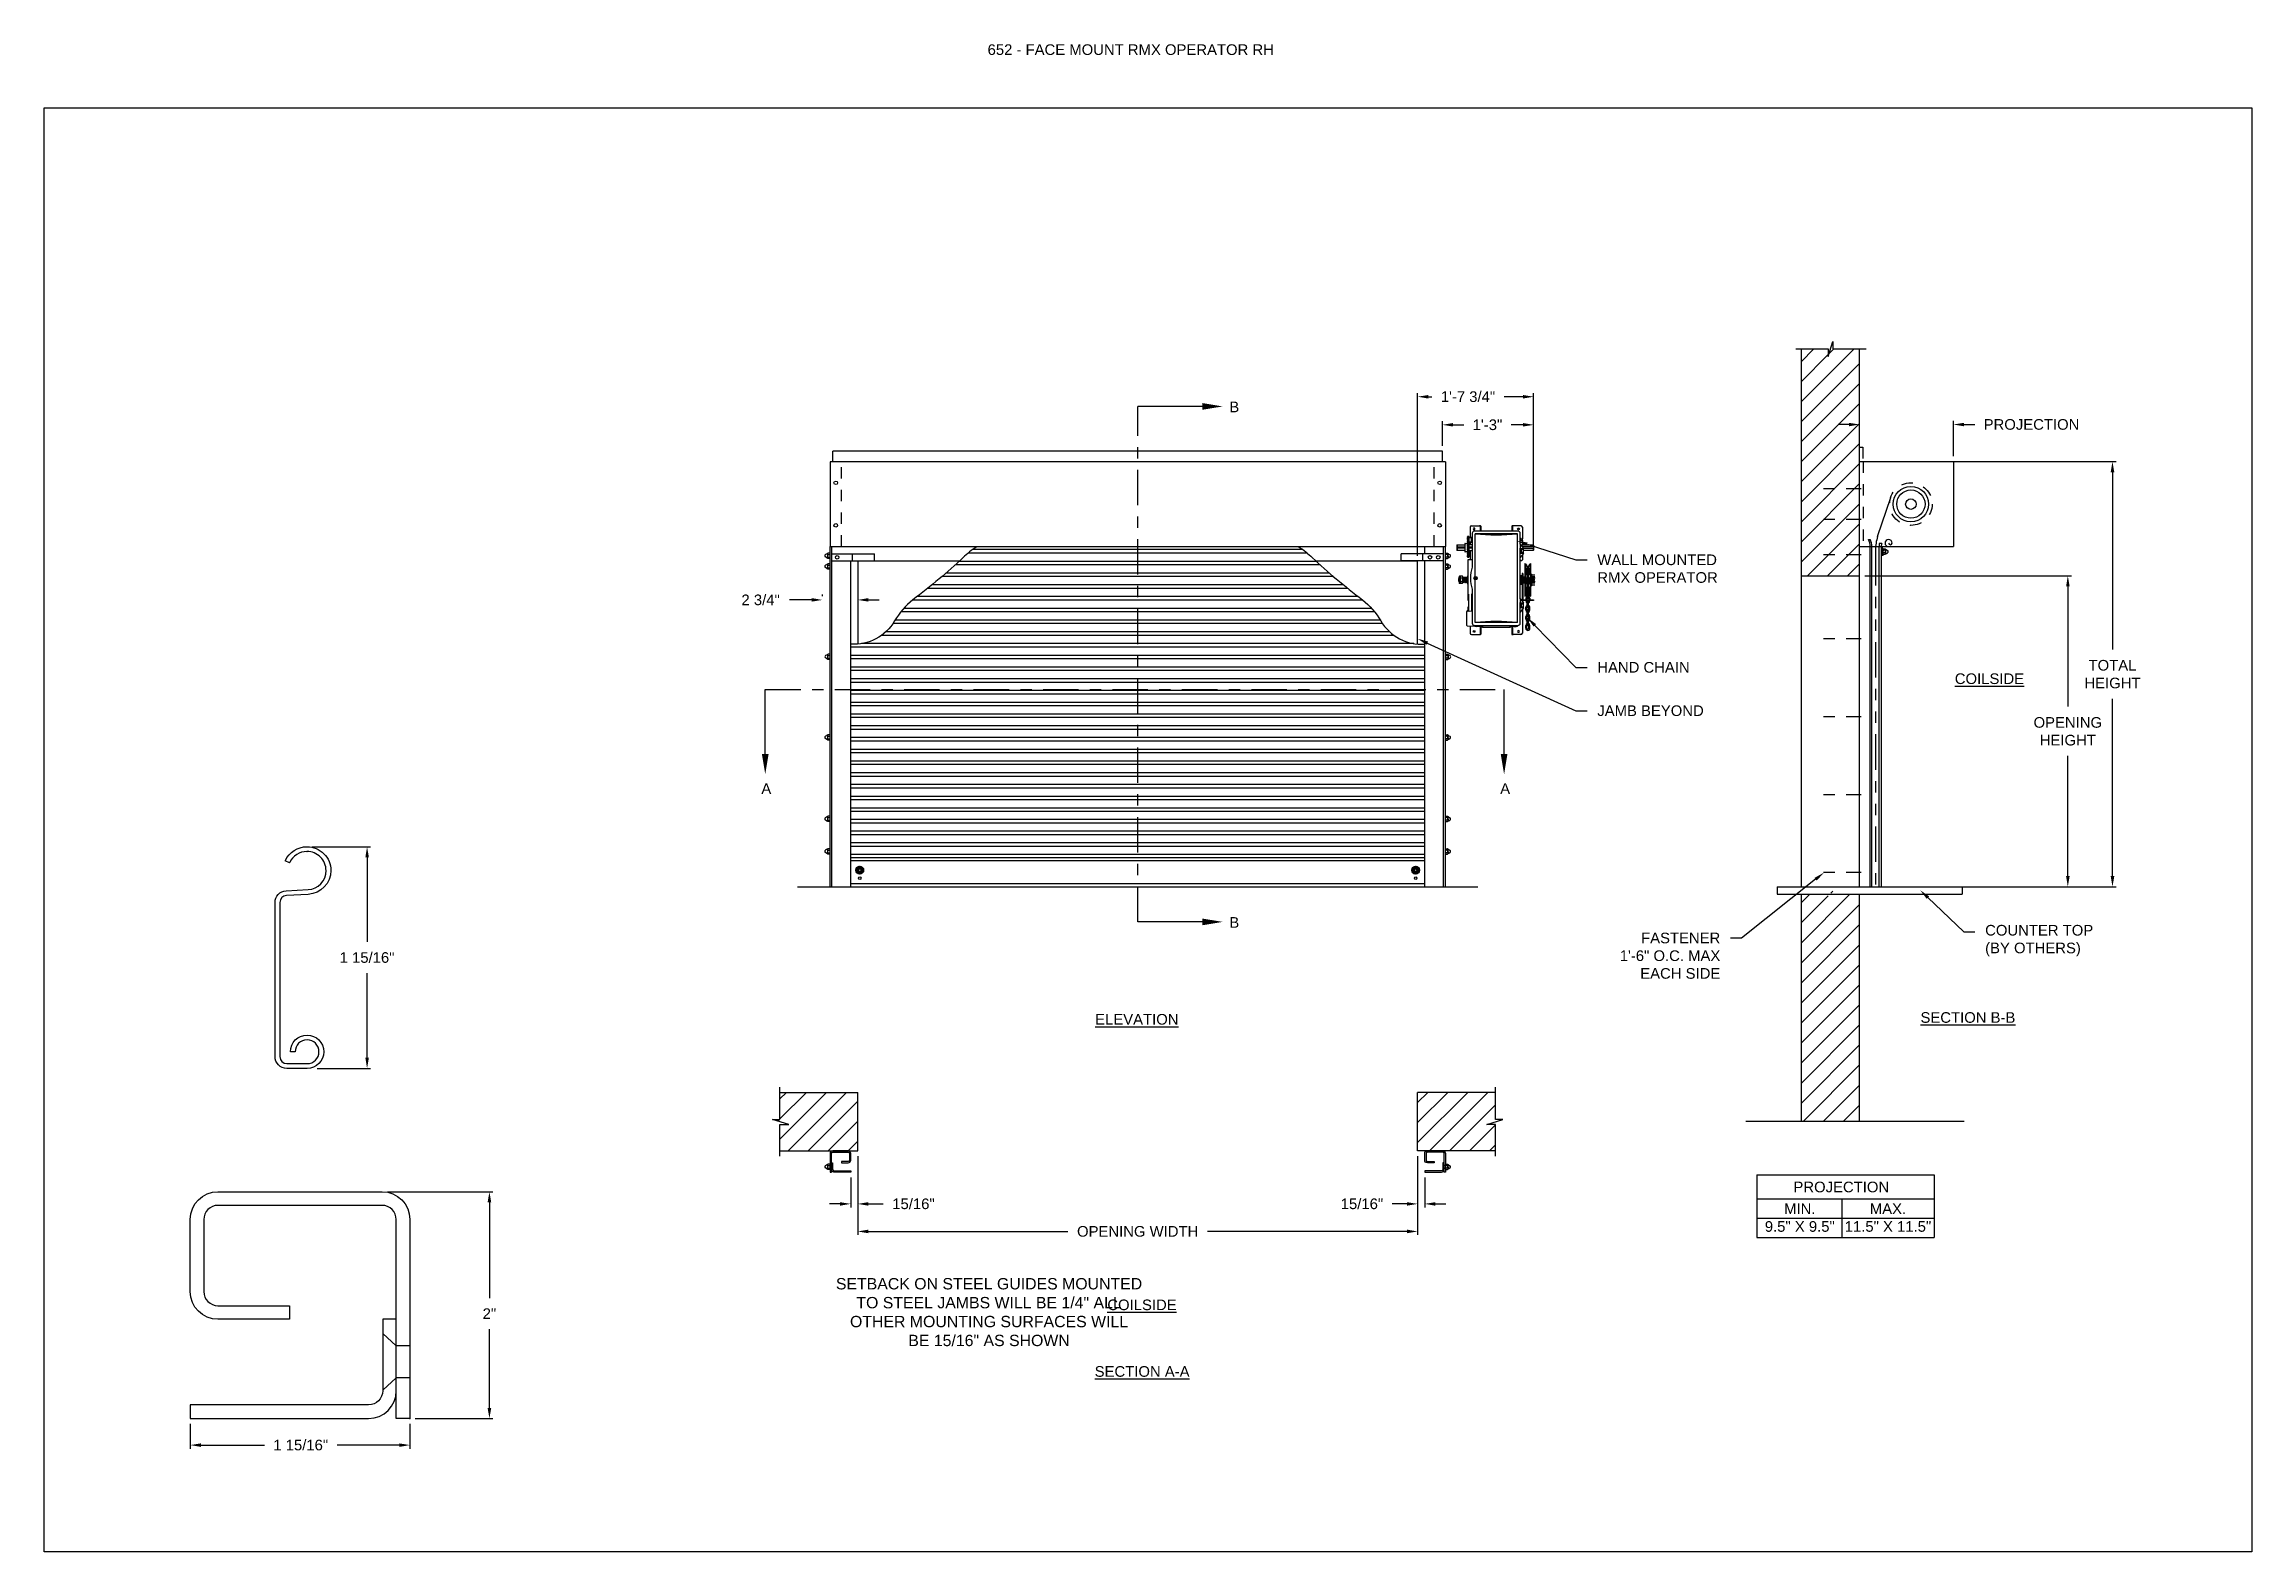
# Model space of a CAD drawing. Header units: inches. Extents: x 169.6 to 213.7, y 214.8 to 266.5.
# Drawn here: x 194.25 to 213.72, y 214.76 to 228.05 of the extents above; entities that cross this region are included whole.
import ezdxf
from ezdxf import colors
from ezdxf.entities.mleader import LeaderData, LeaderLine
from ezdxf.math import Vec2, Vec3

# ---------------------------------------------------------------- set-up
doc = ezdxf.new("R2010")
doc.units = ezdxf.units.IN
doc.header["$LTSCALE"] = 0.25
doc.header["$MEASUREMENT"] = 0
for name, pattern in [('CENTER', [2, 1.25, -0.25, 0.25, -0.25]), ('CENTER2', [1.125, 0.75, -0.125, 0.125, -0.125]), ('HIDDEN', [0.375, 0.25, -0.125]), ('HIDDEN2', [0.1875, 0.125, -0.0625]), ('PHANTOM', [2.5, 1.25, -0.25, 0.25, -0.25, 0.25, -0.25])]:
    doc.linetypes.add(name, pattern=pattern)
for name, color, linetype in [('ANNOTATIONS', 1, 'Continuous'), ('DETAILS', 4, 'Continuous'), ('RMX OPERATOR RH', 7, 'Continuous'), ('SECTION CUTS', 6, 'CENTER')]:
    doc.layers.add(name, color=color, linetype=linetype)
doc.styles.add('ARIAL', font='arial.ttf', dxfattribs={"height": 0.09375})
doc.styles.get("Standard").update_dxf_attribs({"font": 'romans.shx'})
doc.dimstyles.new('ARIAL', dxfattribs={"dimtxt": 0.09375, "dimasz": 0.09375, "dimexe": 0.03125, "dimexo": 0.046875, "dimgap": 0.09, "dimtad": 0, "dimtih": 1, "dimtoh": 1, "dimdec": 4, "dimzin": 0, "dimdsep": 46, "dimlunit": 4, "dimtxsty": 'ARIAL', "dimcen": 0.09, "dimadec": 0, "dimazin": 0, "dimtfac": 1, "dimtdec": 4, "dimtix": 1, "dimtofl": 0, "dimtmove": 0, "dimatfit": 3, "dimfxl": 0.18, "dimfrac": 2, "dimtolj": 1, "dimtzin": 0, "dimarcsym": 0})
doc.dimstyles.new('STANDARD$0', dxfattribs={"dimtxt": 0.09375, "dimasz": 0.09375, "dimexe": 0.03125, "dimexo": 0.046875, "dimgap": 0.09, "dimtad": 0, "dimtih": 1, "dimtoh": 1, "dimdec": 4, "dimzin": 0, "dimdsep": 46, "dimtxsty": 'ARIAL', "dimcen": 0.09, "dimadec": 0, "dimazin": 0, "dimtfac": 1, "dimtdec": 4, "dimtofl": 0, "dimtmove": 0, "dimatfit": 1, "dimfxl": 1, "dimtolj": 1, "dimtzin": 0, "dimarcsym": 0})
pattern_1 = [(45, (6.72933, -37.69023), (-0.088388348, 0.088388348), [])]
pattern_2 = [(45, (5.639, -37.69023), (-0.08838835, 0.08838835), [])]

msp = doc.modelspace()

# ---------------------------------------------------------------- texts
at = {"layer": 'ANNOTATIONS', "insert": (202.57261, 228.05267), "char_height": 0.09375, "width": 4.6220629, "attachment_point": 1, "line_spacing_factor": 0.86134, "style": 'ARIAL'}
msp.add_mtext('652 - FACE MOUNT RMX OPERATOR RH', dxfattribs=at)
at = {"layer": 'ANNOTATIONS', "char_height": 0.09375, "attachment_point": 2, "style": 'ARIAL'}
for s, insert, width in [('{\\LCOILSIDE}', (211.40816, 222.50515), 1.3823677), ('{\\LELEVATION}', (203.88856, 219.50166), 3.0834986), ('{\\LSECTION B-B}', (211.21811, 219.51762), 1.3823677), ('{\\LCOILSIDE}', (203.93403, 216.98359), 1.3823677), ('{\\LSECTION A-A}', (203.93517, 216.39615), 1.3823677)]:
    msp.add_mtext(s, dxfattribs=dict(at, insert=insert, width=width))
for s, width, insert in [('PROJECTION ', 1.7594917, (210.1014, 218.02298)), ('MIN.\\P9.5" X 9.5" ', 0.6711642, (209.73537, 217.83098)), ('MAX.\\P11.5" X 11.5"', 0.7869326, (210.51302, 217.83098))]:
    msp.add_mtext_dynamic_manual_height_columns(s, width=width, gutter_width=1.36268, heights=[0], dxfattribs=dict(at, insert=insert))
at = {"layer": 'ANNOTATIONS', "linetype": 'Continuous', "insert": (201.23466, 217.17281), "char_height": 0.1, "attachment_point": 1, "style": 'ARIAL'}
msp.add_mtext('\\pxqc;SETBACK ON STEEL GUIDES MOUNTED\\PTO STEEL JAMBS WILL BE 1/4" ALL\\POTHER MOUNTING SURFACES WILL\\PBE 15/16" AS SHOWN', dxfattribs=at)
at = {"layer": 'SECTION CUTS', "style": 'ARIAL'}
for s, p in [('B', (204.70446, 224.80774)), ('A', (200.57713, 221.44212)), ('A', (207.09309, 221.44212)), ('B', (204.70446, 220.26202))]:
    msp.add_text(s, height=0.09375, dxfattribs=at).set_placement(p)

# ---------------------------------------------------------------- blocks, each defined once
blk = doc.blocks.new('*D46')
at = {"layer": 'ANNOTATIONS', "color": 0, "lineweight": -2, "transparency": 16777216}
for p, q in [((206.365, 223.543), (206.365, 224.976)), ((206.459, 224.945), (206.489, 224.945)), ((207.294, 224.945), (207.128, 224.945)), ((207.388, 223.64), (207.388, 224.976))]:
    blk.add_line(p, q, dxfattribs=at)
at = {"layer": 'ANNOTATIONS', "color": 0, "transparency": 16777216}
for points in [[(206.459, 224.96), (206.459, 224.929), (206.365, 224.945)], [(207.294, 224.96), (207.294, 224.929), (207.388, 224.945)]]:
    blk.add_solid(points, dxfattribs=at)
at = {"layer": 'defpoints', "color": 0, "transparency": 16777216}
for p in [(207.388, 224.945), (207.388, 223.593), (206.365, 223.496)]:
    blk.add_point(p, dxfattribs=at)
at = {"layer": 'ANNOTATIONS', "color": 0, "transparency": 16777216, "insert": (206.809, 224.945), "char_height": 0.09375, "attachment_point": 5, "style": 'ARIAL'}
blk.add_mtext('\\A1;1\'-7 3/4"', dxfattribs=at)
blk = doc.blocks.new('*D47')
at = {"layer": 'ANNOTATIONS', "color": 0, "lineweight": -2, "transparency": 16777216}
for p, q in [((206.584, 224.512), (206.584, 224.728)), ((206.678, 224.697), (206.771, 224.697)), ((207.294, 224.697), (207.191, 224.697)), ((207.388, 223.683), (207.388, 224.728))]:
    blk.add_line(p, q, dxfattribs=at)
at = {"layer": 'ANNOTATIONS', "color": 0, "transparency": 16777216}
for points in [[(206.678, 224.713), (206.678, 224.682), (206.584, 224.697)], [(207.294, 224.713), (207.294, 224.682), (207.388, 224.697)]]:
    blk.add_solid(points, dxfattribs=at)
at = {"layer": 'defpoints', "color": 0, "transparency": 16777216}
for p in [(207.388, 224.697), (206.584, 224.465), (207.388, 223.636)]:
    blk.add_point(p, dxfattribs=at)
at = {"layer": 'ANNOTATIONS', "color": 0, "transparency": 16777216, "insert": (206.981, 224.697), "char_height": 0.0938, "attachment_point": 5, "style": 'ARIAL'}
blk.add_mtext('\\A1;1\'-3"', dxfattribs=at)
blk = doc.blocks.new('*D45')
at = {"layer": 'ANNOTATIONS', "color": 0, "lineweight": -2, "transparency": 16777216}
for p, q in [((201.021, 223.153), (200.824, 223.153)), ((201.115, 223.2), (201.115, 223.185)), ((201.428, 223.2), (201.428, 223.185)), ((201.521, 223.153), (201.615, 223.153))]:
    blk.add_line(p, q, dxfattribs=at)
at = {"layer": 'ANNOTATIONS', "color": 0, "transparency": 16777216}
for points in [[(201.021, 223.169), (201.021, 223.138), (201.115, 223.153)], [(201.521, 223.169), (201.521, 223.138), (201.428, 223.153)]]:
    blk.add_solid(points, dxfattribs=at)
at = {"layer": 'defpoints', "color": 0, "transparency": 16777216}
for p in [(201.115, 223.153), (201.428, 223.153), (201.428, 223.153)]:
    blk.add_point(p, dxfattribs=at)
at = {"layer": 'ANNOTATIONS', "color": 0, "transparency": 16777216, "insert": (200.571, 223.153), "char_height": 0.0938, "attachment_point": 5, "style": 'ARIAL'}
blk.add_mtext('\\A1;2 3/4"', dxfattribs=at)
blk = doc.blocks.new('*D54')
at = {"layer": 'ANNOTATIONS', "color": 0, "lineweight": -2, "transparency": 16777216}
for p, q in [((195.54, 215.887), (195.54, 215.668)), ((197.478, 215.887), (197.478, 215.668)), ((195.634, 215.7), (196.194, 215.7)), ((197.384, 215.7), (196.837, 215.7))]:
    blk.add_line(p, q, dxfattribs=at)
at = {"layer": 'ANNOTATIONS', "color": 0, "transparency": 16777216}
for points in [[(195.634, 215.715), (195.634, 215.684), (195.54, 215.7)], [(197.384, 215.715), (197.384, 215.684), (197.478, 215.7)]]:
    blk.add_solid(points, dxfattribs=at)
at = {"layer": 'defpoints', "color": 0, "transparency": 16777216}
for p in [(195.54, 215.934), (197.478, 215.934), (195.54, 215.7)]:
    blk.add_point(p, dxfattribs=at)
at = {"layer": 'ANNOTATIONS', "color": 0, "transparency": 16777216, "insert": (196.515, 215.7), "char_height": 0.09375, "attachment_point": 5, "style": 'ARIAL'}
blk.add_mtext('\\A1;1 15/16"', dxfattribs=at)
blk = doc.blocks.new('*D55')
at = {"layer": 'ANNOTATIONS', "color": 0, "lineweight": -2, "transparency": 16777216}
for p, q in [((197.28, 217.934), (198.21, 217.934)), ((198.179, 217.84), (198.179, 216.996)), ((198.179, 216.028), (198.179, 216.722)), ((197.525, 215.934), (198.21, 215.934))]:
    blk.add_line(p, q, dxfattribs=at)
at = {"layer": 'ANNOTATIONS', "color": 0, "transparency": 16777216}
for points in [[(198.163, 217.84), (198.195, 217.84), (198.179, 217.934)], [(198.163, 216.028), (198.195, 216.028), (198.179, 215.934)]]:
    blk.add_solid(points, dxfattribs=at)
at = {"layer": 'defpoints', "color": 0, "transparency": 16777216}
for p in [(197.233, 217.934), (198.179, 217.934), (197.478, 215.934)]:
    blk.add_point(p, dxfattribs=at)
at = {"layer": 'ANNOTATIONS', "color": 0, "transparency": 16777216, "insert": (198.179, 216.859), "char_height": 0.0938, "attachment_point": 5, "style": 'ARIAL'}
blk.add_mtext('\\A1;2"', dxfattribs=at)
blk = doc.blocks.new('*D53')
at = {"layer": 'ANNOTATIONS', "color": 0, "lineweight": -2, "transparency": 16777216}
for p, q in [((201.428, 218.247), (201.428, 217.553)), ((206.365, 218.247), (206.365, 217.553)), ((201.521, 217.584), (203.28, 217.584)), ((206.271, 217.584), (204.513, 217.584))]:
    blk.add_line(p, q, dxfattribs=at)
at = {"layer": 'ANNOTATIONS', "color": 0, "transparency": 16777216}
for points in [[(201.521, 217.6), (201.521, 217.568), (201.428, 217.584)], [(206.271, 217.6), (206.271, 217.568), (206.365, 217.584)]]:
    blk.add_solid(points, dxfattribs=at)
at = {"layer": 'defpoints', "color": 0, "transparency": 16777216}
for p in [(201.428, 218.294), (206.365, 218.294), (206.365, 217.584)]:
    blk.add_point(p, dxfattribs=at)
at = {"layer": 'ANNOTATIONS', "color": 0, "transparency": 16777216, "insert": (203.896, 217.584), "char_height": 0.09375, "width": 2.38041, "attachment_point": 5, "style": 'ARIAL'}
blk.add_mtext('\\A1;OPENING WIDTH', dxfattribs=at)
blk = doc.blocks.new('*D51')
at = {"layer": 'ANNOTATIONS', "color": 0, "lineweight": -2, "transparency": 16777216}
for p, q in [((206.365, 218.247), (206.365, 217.796)), ((206.428, 218.06), (206.428, 217.796)), ((206.271, 217.827), (206.141, 217.827)), ((206.521, 217.827), (206.615, 217.827))]:
    blk.add_line(p, q, dxfattribs=at)
at = {"layer": 'ANNOTATIONS', "color": 0, "transparency": 16777216}
for points in [[(206.271, 217.842), (206.271, 217.811), (206.365, 217.827)], [(206.521, 217.842), (206.521, 217.811), (206.428, 217.827)]]:
    blk.add_solid(points, dxfattribs=at)
at = {"layer": 'defpoints', "color": 0, "transparency": 16777216}
for p in [(206.365, 218.294), (206.428, 218.107), (206.428, 217.827)]:
    blk.add_point(p, dxfattribs=at)
at = {"layer": 'ANNOTATIONS', "color": 0, "transparency": 16777216, "insert": (205.874, 217.827), "char_height": 0.0938, "attachment_point": 5, "style": 'ARIAL'}
blk.add_mtext('\\A1;15/16"', dxfattribs=at)
blk = doc.blocks.new('*D52')
at = {"layer": 'ANNOTATIONS', "color": 0, "lineweight": -2, "transparency": 16777216}
for p, q in [((201.428, 218.247), (201.428, 217.796)), ((201.365, 218.06), (201.365, 217.796)), ((201.271, 217.827), (201.178, 217.827)), ((201.521, 217.827), (201.652, 217.827))]:
    blk.add_line(p, q, dxfattribs=at)
at = {"layer": 'ANNOTATIONS', "color": 0, "transparency": 16777216}
for points in [[(201.271, 217.842), (201.271, 217.811), (201.365, 217.827)], [(201.521, 217.842), (201.521, 217.811), (201.428, 217.827)]]:
    blk.add_solid(points, dxfattribs=at)
at = {"layer": 'defpoints', "color": 0, "transparency": 16777216}
for p in [(201.428, 218.294), (201.365, 218.107), (201.365, 217.827)]:
    blk.add_point(p, dxfattribs=at)
at = {"layer": 'ANNOTATIONS', "color": 0, "transparency": 16777216, "insert": (201.919, 217.827), "char_height": 0.0938, "attachment_point": 5, "style": 'ARIAL'}
blk.add_mtext('\\A1;15/16"', dxfattribs=at)
blk = doc.blocks.new('*X8')
at = {"color": 0, "linetype": 'Continuous'}
for p, q in [((2.144, 5.299), (2.185, 5.339)), ((2.144, 5.304), (2.18, 5.339)), ((2.144, 5.309), (2.174, 5.339)), ((2.145, 5.294), (2.189, 5.338)), ((2.146, 5.317), (2.167, 5.338)), ((2.147, 5.29), (2.193, 5.336)), ((2.149, 5.287), (2.167, 5.305)), ((2.151, 5.284), (2.168, 5.3)), ((2.154, 5.281), (2.17, 5.297)), ((2.157, 5.278), (2.174, 5.295)), ((2.16, 5.276), (2.178, 5.294)), ((2.164, 5.274), (2.209, 5.319)), ((2.168, 5.272), (2.211, 5.315)), ((2.172, 5.271), (2.212, 5.311)), ((2.177, 5.271), (2.212, 5.306)), ((2.178, 5.316), (2.196, 5.334)), ((2.183, 5.315), (2.2, 5.332)), ((2.183, 5.271), (2.212, 5.3)), ((2.186, 5.313), (2.203, 5.329)), ((2.188, 5.31), (2.205, 5.326)), ((2.189, 5.305), (2.207, 5.323)), ((2.191, 5.273), (2.21, 5.293))]:
    blk.add_line(p, q, dxfattribs=at)
blk = doc.blocks.new('*D48')
at = {"layer": 'ANNOTATIONS', "color": 0, "lineweight": -2, "transparency": 16777216}
for p, q in [((210.168, 224.7), (210.074, 224.7)), ((210.262, 224.546), (210.262, 224.731)), ((211.09, 224.42), (211.09, 224.731)), ((211.184, 224.7), (211.278, 224.7))]:
    blk.add_line(p, q, dxfattribs=at)
at = {"layer": 'ANNOTATIONS', "color": 0, "transparency": 16777216}
for points in [[(210.168, 224.715), (210.168, 224.684), (210.262, 224.7)], [(211.184, 224.715), (211.184, 224.684), (211.09, 224.7)]]:
    blk.add_solid(points, dxfattribs=at)
at = {"layer": 'defpoints', "color": 0, "transparency": 16777216}
for p in [(211.09, 224.7), (210.262, 224.499), (211.09, 224.373)]:
    blk.add_point(p, dxfattribs=at)
at = {"layer": 'ANNOTATIONS', "color": 0, "transparency": 16777216, "insert": (211.779, 224.7), "char_height": 0.09375, "attachment_point": 5, "style": 'ARIAL'}
blk.add_mtext('\\A1;PROJECTION', dxfattribs=at)
blk = doc.blocks.new('*D49')
at = {"layer": 'ANNOTATIONS', "color": 0, "lineweight": -2, "transparency": 16777216}
for p, q in [((210.309, 223.366), (212.131, 223.366)), ((212.099, 223.272), (212.099, 222.212)), ((212.099, 220.717), (212.099, 221.777)), ((210.559, 220.623), (212.131, 220.623))]:
    blk.add_line(p, q, dxfattribs=at)
at = {"layer": 'ANNOTATIONS', "color": 0, "transparency": 16777216}
for points in [[(212.084, 223.272), (212.115, 223.272), (212.099, 223.366)], [(212.084, 220.717), (212.115, 220.717), (212.099, 220.623)]]:
    blk.add_solid(points, dxfattribs=at)
at = {"layer": 'defpoints', "color": 0, "transparency": 16777216}
for p in [(210.262, 223.366), (210.512, 220.623), (212.099, 220.623)]:
    blk.add_point(p, dxfattribs=at)
at = {"layer": 'ANNOTATIONS', "color": 0, "transparency": 16777216, "insert": (212.099, 221.994), "char_height": 0.09375, "attachment_point": 5, "style": 'ARIAL'}
blk.add_mtext('\\A1;OPENING \\PHEIGHT', dxfattribs=at)
blk = doc.blocks.new('*D50')
at = {"layer": 'ANNOTATIONS', "color": 0, "lineweight": -2, "transparency": 16777216}
for p, q in [((211.059, 224.373), (212.524, 224.373)), ((212.493, 224.279), (212.493, 222.716)), ((212.493, 220.717), (212.493, 222.281)), ((211.059, 220.623), (212.524, 220.623))]:
    blk.add_line(p, q, dxfattribs=at)
at = {"layer": 'ANNOTATIONS', "color": 0, "transparency": 16777216}
for points in [[(212.477, 224.279), (212.509, 224.279), (212.493, 224.373)], [(212.477, 220.717), (212.509, 220.717), (212.493, 220.623)]]:
    blk.add_solid(points, dxfattribs=at)
at = {"layer": 'defpoints', "color": 0, "transparency": 16777216}
for p in [(211.012, 224.373), (211.012, 220.623), (212.493, 220.623)]:
    blk.add_point(p, dxfattribs=at)
at = {"layer": 'ANNOTATIONS', "color": 0, "transparency": 16777216, "insert": (212.493, 222.498), "char_height": 0.0938, "attachment_point": 5, "style": 'ARIAL'}
blk.add_mtext('\\A1;TOTAL \\PHEIGHT', dxfattribs=at)
blk = doc.blocks.new('*D60')
at = {"layer": 'ANNOTATIONS', "color": 0, "lineweight": -2, "transparency": 16777216}
for p, q in [((196.617, 220.976), (197.131, 220.976)), ((197.1, 220.883), (197.1, 220.138)), ((197.1, 219.115), (197.1, 219.861)), ((196.66, 219.022), (197.131, 219.022))]:
    blk.add_line(p, q, dxfattribs=at)
at = {"layer": 'ANNOTATIONS', "color": 0, "transparency": 16777216}
for points in [[(197.085, 220.883), (197.116, 220.883), (197.1, 220.976)], [(197.085, 219.115), (197.116, 219.115), (197.1, 219.022)]]:
    blk.add_solid(points, dxfattribs=at)
at = {"layer": 'defpoints', "color": 0, "transparency": 16777216}
for p in [(196.571, 220.976), (196.613, 219.022), (197.1, 219.022)]:
    blk.add_point(p, dxfattribs=at)
at = {"layer": 'ANNOTATIONS', "color": 0, "transparency": 16777216, "insert": (197.1, 219.999), "char_height": 0.09375, "attachment_point": 5, "style": 'ARIAL'}
blk.add_mtext('\\A1;1 15/16"', dxfattribs=at)

# ---------------------------------------------------------------- dimensions: what is measured, and where the dimension line sits
at = {"layer": 'ANNOTATIONS'}
for base, p1, p2, text, picture, middle in [((207.38818, 224.94484), (206.36518, 223.49608), (207.38818, 223.59302), '1\'-7 3/4"', '*D46', (206.80859, 224.94484)), ((207.38818, 224.69722), (206.58393, 224.46483), (207.38818, 223.63595), '1\'-3"', '*D47', (206.98123, 224.69722)), ((211.0902, 224.69962), (210.26176, 224.49889), (211.0902, 224.37308), 'PROJECTION', '*D48', (211.77931, 224.69962)), ((201.42768, 223.15336), (201.11518, 223.15336), (201.42768, 223.15336), '2 3/4"', '*D45', (200.57054, 223.15336)), ((201.36518, 217.82685), (201.42768, 218.29419), (201.36518, 218.10679), '15/16"', '*D52', (201.91875, 217.82685)), ((206.42768, 217.82685), (206.36518, 218.29419), (206.42768, 218.10679), '15/16"', '*D51', (205.87411, 217.82685))]:
    dim = msp.add_linear_dim(base=base, p1=p1, p2=p2, text=text, dimstyle='STANDARD$0', dxfattribs=at)
    dim.commit()
    dim.dimension.update_dxf_attribs({"geometry": picture, "text_midpoint": middle, "dimtype": 160})
for base, p1, p2, text, picture, middle in [((212.49309, 220.62308), (211.01176, 224.37308), (211.01176, 220.62308), 'TOTAL \\PHEIGHT', '*D50', (212.49309, 222.49808)), ((212.09934, 220.62308), (210.26176, 223.36588), (210.51207, 220.62308), 'OPENING \\PHEIGHT', '*D49', (212.09934, 221.99448))]:
    dim = msp.add_linear_dim(base=base, p1=p1, p2=p2, angle=90, text=text, dimstyle='STANDARD$0', dxfattribs=at)
    dim.commit()
    dim.dimension.update_dxf_attribs({"geometry": picture, "text_midpoint": middle})
dim = msp.add_linear_dim(base=(197.10013, 219.02165), p1=(196.57056, 220.97646), p2=(196.61273, 219.02165), angle=90, text='1 15/16"', dimstyle='STANDARD$0', dxfattribs=at)
dim.commit()
dim.dimension.update_dxf_attribs({"geometry": '*D60', "text_midpoint": (197.10013, 219.99906), "dimtype": 160})
dim = msp.add_linear_dim(base=(206.36518, 217.58397), p1=(201.42768, 218.29419), p2=(206.36518, 218.29419), text='OPENING WIDTH', dimstyle='STANDARD$0', dxfattribs=at)
dim.commit()
dim.dimension.update_dxf_attribs({"geometry": '*D53', "text_midpoint": (203.89643, 217.58397)})
for base, p2, angle, picture, middle in [((198.179, 217.93402), (197.23263, 217.93402), 90, '*D55', (198.179, 216.85942)), ((195.54013, 215.69972), (195.54013, 215.93402), 180, '*D54', (196.51506, 215.69972))]:
    dim = msp.add_linear_dim(base=base, p1=(197.47763, 215.93402), p2=p2, angle=angle, dimstyle='ARIAL', dxfattribs=at)
    dim.commit()
    dim.dimension.update_dxf_attribs({"geometry": picture, "text_midpoint": middle, "dimtype": 160})

# ---------------------------------------------------------------- hatches: boundary and pattern name
at = {"layer": 'RMX OPERATOR RH', "linetype": 'Continuous'}
h = msp.add_hatch(dxfattribs=at)
h.set_pattern_fill('ANSI31', color=256, style=0)
h.set_pattern_definition(pattern_1)
h.paths.add_polyline_path([(210.26176, 224.63301), (210.26176, 225.3676), (210.02527, 225.3676), (210.02527, 225.43226), (209.98686, 225.2989), (209.98686, 225.3676), (209.74614, 225.3676), (209.74614, 224.8173)])
h.paths.add_polyline_path([(209.74614, 224.8173), (209.74614, 223.36588), (210.26176, 223.36588), (210.26176, 224.61925), (210.26176, 224.63301)])
h = msp.add_hatch(dxfattribs=at)
h.set_pattern_fill('ANSI31', color=256, style=0)
h.set_pattern_definition(pattern_1)
h.paths.add_polyline_path([(210.26176, 220.55908), (210.02527, 220.55908), (210.02527, 220.62373), (209.98686, 220.49038), (209.98686, 220.55908), (209.74614, 220.55908), (209.74614, 218.55736), (210.26176, 218.55736)])
at = {"layer": 'RMX OPERATOR RH'}
h = msp.add_hatch(dxfattribs=at)
h.set_pattern_fill('ANSI31', color=256, style=0)
h.set_pattern_definition(pattern_2)
h.paths.add_polyline_path([(201.42768, 218.80981), (200.74018, 218.80981), (200.74018, 218.57261), (200.67608, 218.57261), (200.81815, 218.52571), (200.74018, 218.52571), (200.74018, 218.29419), (201.42768, 218.29419), (201.42768, 218.45669)])
h = msp.add_hatch(dxfattribs=at)
h.set_pattern_fill('ANSI31', color=256, style=0)
h.set_pattern_definition(pattern_2)
h.paths.add_polyline_path([(207.11679, 218.57261), (207.05268, 218.57261), (207.05268, 218.80981), (206.36518, 218.80981), (206.36518, 218.29419), (206.38336, 218.29419), (207.05268, 218.29419), (207.05268, 218.52571), (206.97472, 218.52571)])

# ---------------------------------------------------------------- linework, layer by layer
at = {"layer": 'ANNOTATIONS'}
for p, q in [((209.35519, 218.08241), (209.35519, 217.53104)), ((209.35519, 218.08241), (210.9203, 218.08241)), ((210.9203, 218.08241), (210.9203, 217.53104)), ((209.35519, 217.87094), (210.9203, 217.87094)), ((210.10556, 217.87094), (210.10556, 217.53104)), ((209.35519, 217.70099), (210.9203, 217.70099)), ((209.35519, 217.53104), (210.9203, 217.53104))]:
    msp.add_line(p, q, dxfattribs=at)
at = {"layer": 'defpoints'}
msp.add_lwpolyline([(213.72204, 214.75854), (194.25216, 214.75854), (194.25216, 227.49365), (213.72204, 227.49365)], close=True, dxfattribs=at)
at = {"layer": 'DETAILS'}
for p, q in [((196.56979, 220.97646), (196.57055, 220.97646)), ((196.56979, 220.93446), (196.57055, 220.93446)), ((195.78513, 217.93402), (197.23263, 217.93402)), ((197.23763, 216.68402), (197.35763, 216.57464)), ((197.47763, 216.57464), (197.35763, 216.57464)), ((197.23763, 216.18402), (197.35763, 216.29339)), ((197.47763, 216.29339), (197.35763, 216.29339))]:
    msp.add_line(p, q, dxfattribs=at)
msp.add_lwpolyline([(196.78056, 220.76646, -0.39895955), (196.58155, 220.55675), (196.3893, 220.54667, 0.39895955), (196.33055, 220.48476), (196.33055, 219.12565, 0.41421356), (196.39255, 219.06365), (196.57055, 219.06365, 2.41421356), (196.46555, 219.16865), (196.42355, 219.16865, -2.41421356), (196.57055, 219.02165), (196.39255, 219.02165, -0.41421356), (196.28855, 219.12565), (196.28855, 220.48476, -0.39895955), (196.38711, 220.58862), (196.57935, 220.59869, 0.39895955), (196.73856, 220.76646, 0.41491795), (196.57016, 220.93446, 0.29455643), (196.41737, 220.83642), (196.41706, 220.83573), (196.37884, 220.85315), (196.37915, 220.85384, -0.29428604), (196.57019, 220.97646, -0.41473176)], format="xyb", close=True, dxfattribs=at)
for points in [[(197.23263, 217.93402, -0.41421356), (197.47763, 217.68902), (197.47763, 215.93402), (197.35763, 215.93402), (197.35763, 217.68902, 0.41421356), (197.23263, 217.81402), (195.78513, 217.81402, 0.41421356), (195.66013, 217.68902), (195.66013, 217.05402, 0.41421356), (195.78513, 216.92902), (196.41513, 216.92902), (196.41513, 216.80902), (195.78513, 216.80902, -0.41421356), (195.54013, 217.05402), (195.54013, 217.68902, -0.41421356), (195.78513, 217.93402)], [(197.35763, 216.80902), (197.23763, 216.80902), (197.23763, 216.17902, -0.41421356), (197.11263, 216.05402), (195.54013, 216.05402), (195.54013, 215.93402), (197.11263, 215.93402, 0.41421356), (197.35763, 216.17902)]]:
    msp.add_lwpolyline(points, format="xyb", dxfattribs=at)
msp.add_point((197.47763, 215.93402), dxfattribs=at)
msp.add_point((197.47763, 215.93402), dxfattribs=at)
at = {"layer": 'RMX OPERATOR RH', "linetype": 'Continuous'}
for p, q in [((209.69975, 225.3676), (209.98686, 225.3676)), ((209.74614, 225.3676), (209.74614, 220.62308)), ((209.98686, 225.2989), (210.02527, 225.43226)), ((209.98686, 225.3676), (209.98686, 225.2989)), ((210.02527, 225.43226), (210.02527, 225.3676)), ((210.02527, 225.3676), (210.32046, 225.3676)), ((210.26176, 220.62308), (210.26176, 225.3676)), ((210.26176, 224.49889), (210.29049, 224.49889)), ((210.29049, 224.49889), (210.29049, 224.39918)), ((206.60932, 224.37108), (201.18354, 224.37108)), ((201.18354, 224.37108), (201.18354, 223.62308)), ((206.58393, 224.46483), (201.20893, 224.46483)), ((201.20893, 224.37108), (201.20893, 224.46483)), ((206.58393, 224.37108), (206.58393, 224.46483)), ((206.60932, 224.37108), (206.60932, 223.62308)), ((210.26176, 224.37308), (211.0902, 224.37308)), ((211.0902, 224.37308), (211.0902, 223.62308)), ((201.18354, 224.17676), (201.18354, 223.81739)), ((210.42201, 223.71216), (210.53736, 224.05748)), ((206.80385, 223.70908), (206.80507, 223.70908)), ((206.80385, 223.70468), (206.80385, 223.70908)), ((206.81704, 223.7121), (206.80507, 223.7121)), ((206.80507, 223.7121), (206.80507, 223.68944)), ((206.80654, 223.7121), (206.80654, 223.53072)), ((206.808, 223.7121), (206.808, 223.70165)), ((206.808, 223.71054), (206.81411, 223.71054)), ((206.81411, 223.7121), (206.81411, 223.70165)), ((206.81557, 223.7121), (206.81557, 223.53072)), ((206.81704, 223.7121), (206.81704, 223.68944)), ((206.81704, 223.70908), (206.81826, 223.70908)), ((206.81826, 223.70468), (206.81826, 223.70908)), ((201.15148, 223.55746), (201.14249, 223.55226)), ((201.152, 223.52663), (201.1425, 223.5321)), ((201.16013, 223.5599), (201.16004, 223.52379)), ((201.18058, 223.51875), (201.1633, 223.51875)), ((201.16332, 223.53047), (201.18032, 223.53047)), ((201.1637, 223.5539), (201.18048, 223.5539)), ((201.1802, 223.56562), (201.16411, 223.56562)), ((201.18354, 220.62308), (201.18354, 223.62308)), ((201.18354, 223.62308), (206.60932, 223.62308)), ((201.19917, 220.62308), (201.19917, 223.62308)), ((201.19917, 223.56058), (201.57417, 223.56058)), ((201.38081, 223.49808), (201.38081, 223.56058)), ((201.57417, 223.49808), (201.57417, 223.56058)), ((205.39231, 223.56563), (202.40056, 223.56563)), ((205.35188, 223.59688), (202.44099, 223.59688)), ((206.5937, 223.56058), (206.2187, 223.56058)), ((206.2187, 223.49808), (206.2187, 223.56058)), ((206.41206, 223.49808), (206.41206, 223.56058)), ((206.42768, 223.56058), (206.42768, 223.62308)), ((206.5937, 220.62308), (206.5937, 223.62308)), ((206.60932, 220.62308), (206.60932, 223.62308)), ((206.61228, 223.51875), (206.62957, 223.51875)), ((206.62916, 223.5539), (206.61238, 223.5539)), ((206.62954, 223.53047), (206.61255, 223.53047)), ((206.61266, 223.56562), (206.62876, 223.56562)), ((206.63274, 223.5599), (206.63283, 223.52379)), ((206.64086, 223.52663), (206.65037, 223.5321)), ((206.64139, 223.55746), (206.65038, 223.55226)), ((206.80507, 223.70468), (206.80385, 223.70468)), ((206.80385, 223.69687), (206.80507, 223.69687)), ((206.80385, 223.69247), (206.80385, 223.69687)), ((206.80385, 223.69687), (206.80507, 223.69687)), ((206.80385, 223.69247), (206.80385, 223.69687)), ((206.80507, 223.69247), (206.80385, 223.69247)), ((206.80507, 223.69247), (206.80385, 223.69247)), ((206.80385, 223.68466), (206.80507, 223.68466)), ((206.80385, 223.68026), (206.80385, 223.68466)), ((206.80507, 223.68026), (206.80385, 223.68026)), ((206.80385, 223.67245), (206.80507, 223.67245)), ((206.80385, 223.66805), (206.80385, 223.67245)), ((206.80385, 223.67245), (206.80507, 223.67245)), ((206.80385, 223.66805), (206.80385, 223.67245)), ((206.80507, 223.66805), (206.80385, 223.66805)), ((206.80507, 223.66805), (206.80385, 223.66805)), ((206.80385, 223.66024), (206.80507, 223.66024)), ((206.80385, 223.65584), (206.80385, 223.66024)), ((206.80507, 223.65584), (206.80385, 223.65584)), ((206.80385, 223.64803), (206.80507, 223.64803)), ((206.80385, 223.64363), (206.80385, 223.64803)), ((206.80385, 223.64803), (206.80507, 223.64803)), ((206.80385, 223.64363), (206.80385, 223.64803)), ((206.80507, 223.64363), (206.80385, 223.64363)), ((206.80507, 223.64363), (206.80385, 223.64363)), ((206.80385, 223.63582), (206.80507, 223.63582)), ((206.80385, 223.63142), (206.80385, 223.63582)), ((206.80507, 223.63142), (206.80385, 223.63142)), ((206.80385, 223.62361), (206.80507, 223.62361)), ((206.80385, 223.61921), (206.80385, 223.62361)), ((206.80385, 223.62361), (206.80507, 223.62361)), ((206.80385, 223.61921), (206.80385, 223.62361)), ((206.80507, 223.61921), (206.80385, 223.61921)), ((206.80507, 223.61921), (206.80385, 223.61921)), ((206.80385, 223.6114), (206.80507, 223.6114)), ((206.80385, 223.607), (206.80385, 223.6114)), ((206.80507, 223.607), (206.80385, 223.607)), ((206.80385, 223.59919), (206.80507, 223.59919)), ((206.80385, 223.59479), (206.80385, 223.59919)), ((206.80385, 223.59919), (206.80507, 223.59919)), ((206.80385, 223.59479), (206.80385, 223.59919)), ((206.80507, 223.59479), (206.80385, 223.59479)), ((206.80507, 223.59479), (206.80385, 223.59479)), ((206.80385, 223.58698), (206.80507, 223.58698)), ((206.80385, 223.58258), (206.80385, 223.58698)), ((206.80507, 223.58258), (206.80385, 223.58258)), ((206.80385, 223.57477), (206.80507, 223.57477)), ((206.80385, 223.57037), (206.80385, 223.57477)), ((206.80385, 223.57477), (206.80507, 223.57477)), ((206.80385, 223.57037), (206.80385, 223.57477)), ((206.80507, 223.57037), (206.80385, 223.57037)), ((206.80507, 223.57037), (206.80385, 223.57037)), ((206.80385, 223.56256), (206.80507, 223.56256)), ((206.80385, 223.55816), (206.80385, 223.56256)), ((206.80507, 223.55816), (206.80385, 223.55816)), ((206.80385, 223.55035), (206.80507, 223.55035)), ((206.80385, 223.54595), (206.80385, 223.55035)), ((206.80385, 223.55035), (206.80507, 223.55035)), ((206.80385, 223.54595), (206.80385, 223.55035)), ((206.80507, 223.54595), (206.80385, 223.54595)), ((206.80507, 223.54595), (206.80385, 223.54595)), ((206.80385, 223.53814), (206.80507, 223.53814)), ((206.80385, 223.53374), (206.80385, 223.53814)), ((206.80507, 223.53374), (206.80385, 223.53374)), ((206.80654, 223.68944), (206.80507, 223.68944)), ((206.80654, 223.68944), (206.80507, 223.68944)), ((206.80654, 223.68768), (206.80507, 223.68768)), ((206.80507, 223.68768), (206.80507, 223.66502)), ((206.80654, 223.66502), (206.80507, 223.66502)), ((206.80654, 223.66502), (206.80507, 223.66502)), ((206.80654, 223.66326), (206.80507, 223.66326)), ((206.80507, 223.66326), (206.80507, 223.6406)), ((206.80654, 223.6406), (206.80507, 223.6406)), ((206.80654, 223.6406), (206.80507, 223.6406)), ((206.80654, 223.63885), (206.80507, 223.63885)), ((206.80507, 223.63885), (206.80507, 223.61618)), ((206.80654, 223.61618), (206.80507, 223.61618)), ((206.80654, 223.61618), (206.80507, 223.61618)), ((206.80654, 223.61443), (206.80507, 223.61443)), ((206.80507, 223.61443), (206.80507, 223.59177)), ((206.80654, 223.59177), (206.80507, 223.59177)), ((206.80654, 223.59177), (206.80507, 223.59177)), ((206.80654, 223.59001), (206.80507, 223.59001)), ((206.80507, 223.59001), (206.80507, 223.56735)), ((206.80654, 223.56735), (206.80507, 223.56735)), ((206.80654, 223.56735), (206.80507, 223.56735)), ((206.80654, 223.56559), (206.80507, 223.56559)), ((206.80507, 223.56559), (206.80507, 223.54293)), ((206.80654, 223.54293), (206.80507, 223.54293)), ((206.80654, 223.54293), (206.80507, 223.54293)), ((206.80507, 223.54117), (206.80507, 223.53072)), ((206.80654, 223.54117), (206.80507, 223.54117)), ((206.80654, 223.70165), (206.808, 223.70165)), ((206.80654, 223.69989), (206.808, 223.69989)), ((206.80654, 223.69989), (206.808, 223.69989)), ((206.80654, 223.67723), (206.808, 223.67723)), ((206.80654, 223.67547), (206.808, 223.67547)), ((206.80654, 223.67547), (206.808, 223.67547)), ((206.80654, 223.65281), (206.808, 223.65281)), ((206.80654, 223.65105), (206.808, 223.65105)), ((206.80654, 223.65105), (206.808, 223.65105)), ((206.80654, 223.62839), (206.808, 223.62839)), ((206.80654, 223.62664), (206.808, 223.62664)), ((206.80654, 223.62664), (206.808, 223.62664)), ((206.80654, 223.60397), (206.808, 223.60397)), ((206.80654, 223.60222), (206.808, 223.60222)), ((206.80654, 223.60222), (206.808, 223.60222)), ((206.80654, 223.57956), (206.808, 223.57956)), ((206.80654, 223.5778), (206.808, 223.5778)), ((206.80654, 223.5778), (206.808, 223.5778)), ((206.80654, 223.55514), (206.808, 223.55514)), ((206.80654, 223.55338), (206.808, 223.55338)), ((206.80654, 223.55338), (206.808, 223.55338)), ((206.81411, 223.70419), (206.808, 223.70419)), ((206.808, 223.69989), (206.808, 223.67723)), ((206.808, 223.69833), (206.81411, 223.69833)), ((206.81411, 223.69198), (206.808, 223.69198)), ((206.808, 223.68612), (206.81411, 223.68612)), ((206.81411, 223.67977), (206.808, 223.67977)), ((206.808, 223.67547), (206.808, 223.65281)), ((206.808, 223.67391), (206.81411, 223.67391)), ((206.808, 223.66756), (206.81411, 223.66756)), ((206.81411, 223.66121), (206.808, 223.66121)), ((206.808, 223.65535), (206.81411, 223.65535)), ((206.808, 223.65105), (206.808, 223.62839)), ((206.81411, 223.649), (206.808, 223.649)), ((206.808, 223.64314), (206.81411, 223.64314)), ((206.81411, 223.63679), (206.808, 223.63679)), ((206.808, 223.63093), (206.81411, 223.63093)), ((206.808, 223.62664), (206.808, 223.60397)), ((206.81411, 223.62458), (206.808, 223.62458)), ((206.808, 223.61872), (206.81411, 223.61872)), ((206.81411, 223.61237), (206.808, 223.61237)), ((206.808, 223.60651), (206.81411, 223.60651)), ((206.808, 223.60222), (206.808, 223.57956)), ((206.808, 223.60017), (206.81411, 223.60017)), ((206.81411, 223.59382), (206.808, 223.59382)), ((206.808, 223.58796), (206.81411, 223.58796)), ((206.81411, 223.58161), (206.808, 223.58161)), ((206.808, 223.5778), (206.808, 223.55514)), ((206.808, 223.57575), (206.81411, 223.57575)), ((206.81411, 223.5694), (206.808, 223.5694)), ((206.808, 223.56354), (206.81411, 223.56354)), ((206.81411, 223.55719), (206.808, 223.55719)), ((206.808, 223.55338), (206.808, 223.53072)), ((206.808, 223.55133), (206.81411, 223.55133)), ((206.81411, 223.54498), (206.808, 223.54498)), ((206.808, 223.53912), (206.81411, 223.53912)), ((206.81411, 223.53277), (206.808, 223.53277)), ((206.81411, 223.70165), (206.81557, 223.70165)), ((206.81411, 223.69989), (206.81411, 223.67723)), ((206.81411, 223.69989), (206.81557, 223.69989)), ((206.81411, 223.69989), (206.81557, 223.69989)), ((206.81411, 223.67723), (206.81557, 223.67723)), ((206.81411, 223.67547), (206.81411, 223.65281)), ((206.81411, 223.67547), (206.81557, 223.67547)), ((206.81411, 223.67547), (206.81557, 223.67547)), ((206.81411, 223.65281), (206.81557, 223.65281)), ((206.81411, 223.65105), (206.81411, 223.62839)), ((206.81411, 223.65105), (206.81557, 223.65105)), ((206.81411, 223.65105), (206.81557, 223.65105)), ((206.81411, 223.62839), (206.81557, 223.62839)), ((206.81411, 223.62664), (206.81411, 223.60397)), ((206.81411, 223.62664), (206.81557, 223.62664)), ((206.81411, 223.62664), (206.81557, 223.62664)), ((206.81411, 223.60397), (206.81557, 223.60397)), ((206.81411, 223.60222), (206.81411, 223.57956)), ((206.81411, 223.60222), (206.81557, 223.60222)), ((206.81411, 223.60222), (206.81557, 223.60222)), ((206.81411, 223.57956), (206.81557, 223.57956)), ((206.81411, 223.5778), (206.81411, 223.55514)), ((206.81411, 223.5778), (206.81557, 223.5778)), ((206.81411, 223.5778), (206.81557, 223.5778)), ((206.81411, 223.55514), (206.81557, 223.55514)), ((206.81411, 223.53072), (206.81411, 223.55338)), ((206.81411, 223.55338), (206.81557, 223.55338)), ((206.81411, 223.55338), (206.81557, 223.55338)), ((206.81704, 223.68944), (206.81557, 223.68944)), ((206.81704, 223.68768), (206.81557, 223.68768)), ((206.81704, 223.66502), (206.81557, 223.66502)), ((206.81704, 223.66326), (206.81557, 223.66326)), ((206.81704, 223.6406), (206.81557, 223.6406)), ((206.81704, 223.63885), (206.81557, 223.63885)), ((206.81704, 223.61618), (206.81557, 223.61618)), ((206.81704, 223.61443), (206.81557, 223.61443)), ((206.81704, 223.59177), (206.81557, 223.59177)), ((206.81704, 223.59001), (206.81557, 223.59001)), ((206.81704, 223.56735), (206.81557, 223.56735)), ((206.81704, 223.56559), (206.81557, 223.56559)), ((206.81704, 223.54293), (206.81557, 223.54293)), ((206.81704, 223.54117), (206.81557, 223.54117)), ((206.81826, 223.70468), (206.81704, 223.70468)), ((206.81704, 223.69687), (206.81809, 223.69687)), ((206.81704, 223.69687), (206.81826, 223.69687)), ((206.81826, 223.69247), (206.81704, 223.69247)), ((206.81704, 223.68768), (206.81704, 223.66502)), ((206.81704, 223.68466), (206.81826, 223.68466)), ((206.81826, 223.68026), (206.81704, 223.68026)), ((206.81704, 223.67245), (206.81809, 223.67245)), ((206.81704, 223.67245), (206.81826, 223.67245)), ((206.81826, 223.66805), (206.81704, 223.66805)), ((206.81704, 223.66326), (206.81704, 223.6406)), ((206.81704, 223.66024), (206.81826, 223.66024)), ((206.81826, 223.65584), (206.81704, 223.65584)), ((206.81704, 223.64803), (206.81809, 223.64803)), ((206.81704, 223.64803), (206.81826, 223.64803)), ((206.81826, 223.64363), (206.81704, 223.64363)), ((206.81704, 223.63885), (206.81704, 223.61618)), ((206.81704, 223.63582), (206.81826, 223.63582)), ((206.81826, 223.63142), (206.81704, 223.63142)), ((206.81704, 223.62361), (206.81809, 223.62361)), ((206.81704, 223.62361), (206.81826, 223.62361)), ((206.81826, 223.61921), (206.81704, 223.61921)), ((206.81704, 223.61443), (206.81704, 223.59177)), ((206.81704, 223.6114), (206.81826, 223.6114)), ((206.81826, 223.607), (206.81704, 223.607)), ((206.81704, 223.59919), (206.81809, 223.59919)), ((206.81704, 223.59919), (206.81826, 223.59919)), ((206.81826, 223.59479), (206.81704, 223.59479)), ((206.81704, 223.59001), (206.81704, 223.56735)), ((206.81704, 223.58698), (206.81826, 223.58698)), ((206.81826, 223.58258), (206.81704, 223.58258)), ((206.81704, 223.57477), (206.81809, 223.57477)), ((206.81704, 223.57477), (206.81826, 223.57477)), ((206.81826, 223.57037), (206.81704, 223.57037)), ((206.81704, 223.56559), (206.81704, 223.54293)), ((206.81704, 223.56256), (206.81826, 223.56256)), ((206.81826, 223.55816), (206.81704, 223.55816)), ((206.81704, 223.55035), (206.81809, 223.55035)), ((206.81704, 223.55035), (206.81826, 223.55035)), ((206.81826, 223.54595), (206.81704, 223.54595)), ((206.81704, 223.54117), (206.81704, 223.53072)), ((206.81704, 223.53814), (206.81826, 223.53814)), ((206.81826, 223.53374), (206.81704, 223.53374)), ((206.81826, 223.69247), (206.81826, 223.69687)), ((206.81826, 223.68026), (206.81826, 223.68466)), ((206.81826, 223.66805), (206.81826, 223.67245)), ((206.81826, 223.65584), (206.81826, 223.66024)), ((206.81826, 223.64363), (206.81826, 223.64803)), ((206.81826, 223.63142), (206.81826, 223.63582)), ((206.81826, 223.61921), (206.81826, 223.62361)), ((206.81826, 223.607), (206.81826, 223.6114)), ((206.81826, 223.59479), (206.81826, 223.59919)), ((206.81826, 223.58258), (206.81826, 223.58698)), ((206.81826, 223.57037), (206.81826, 223.57477)), ((206.81826, 223.55816), (206.81826, 223.56256)), ((206.81826, 223.54595), (206.81826, 223.55035)), ((206.81826, 223.53374), (206.81826, 223.53814)), ((207.26467, 223.60702), (207.29729, 223.60702)), ((207.26467, 223.60004), (207.29385, 223.59975)), ((207.26921, 223.64365), (207.26921, 223.60702)), ((207.26921, 223.64365), (207.26961, 223.64365)), ((207.26945, 223.16259), (207.26945, 223.52644)), ((207.26961, 223.64365), (207.29729, 223.60702)), ((207.28658, 223.59909), (207.28193, 223.59909)), ((207.29851, 223.59909), (207.2963, 223.59909)), ((207.29729, 223.59909), (207.29729, 223.60702)), ((210.26176, 223.62308), (211.0902, 223.62308)), ((210.3402, 223.68558), (210.35582, 223.68558)), ((210.3402, 223.62308), (210.37145, 223.62308)), ((210.35582, 220.62308), (210.35582, 223.62308)), ((210.37145, 220.62308), (210.37145, 223.62308)), ((210.37145, 223.62308), (210.43395, 223.62308)), ((210.43395, 220.62308), (210.43395, 223.62308)), ((210.43395, 223.62308), (210.45348, 223.62308)), ((210.43792, 223.65433), (210.45745, 223.65433)), ((210.45348, 223.62308), (210.45348, 220.62308)), ((210.4691, 223.60994), (210.45348, 223.60994)), ((210.45348, 223.54744), (210.4691, 223.54744)), ((210.4691, 223.54744), (210.4691, 223.60994)), ((210.47206, 223.55525), (210.48935, 223.55525)), ((210.48894, 223.59041), (210.47216, 223.59041)), ((210.48932, 223.56697), (210.47233, 223.56697)), ((210.47244, 223.60213), (210.48854, 223.60213)), ((210.49252, 223.5964), (210.49261, 223.5603)), ((210.50064, 223.56313), (210.51015, 223.5686)), ((210.50117, 223.59396), (210.51016, 223.58877)), ((201.15148, 223.46371), (201.14249, 223.45851)), ((201.152, 223.43288), (201.1425, 223.43835)), ((201.16013, 223.46615), (201.16004, 223.43004)), ((201.18058, 223.425), (201.1633, 223.425)), ((201.16332, 223.43672), (201.18032, 223.43672)), ((201.1637, 223.46015), (201.18048, 223.46015)), ((201.1802, 223.47187), (201.16411, 223.47187)), ((201.19917, 223.49808), (201.57417, 223.49808)), ((201.36518, 220.62308), (201.36518, 223.49808)), ((201.42768, 223.49608), (201.42768, 222.76405)), ((202.32493, 223.49608), (201.42768, 223.49608)), ((205.62312, 223.3584), (202.16974, 223.3584)), ((205.58612, 223.38965), (202.20674, 223.38965)), ((205.50451, 223.46202), (202.28835, 223.46202)), ((205.47091, 223.49327), (202.32195, 223.49327)), ((206.36518, 223.49608), (205.46794, 223.49608)), ((206.5937, 223.49808), (206.2187, 223.49808)), ((206.36518, 222.7637), (206.36518, 223.49608)), ((206.42768, 220.62308), (206.42768, 223.49808)), ((206.61228, 223.425), (206.62957, 223.425)), ((206.62916, 223.46015), (206.61238, 223.46015)), ((206.62954, 223.43672), (206.61255, 223.43672)), ((206.61266, 223.47187), (206.62876, 223.47187)), ((206.63274, 223.46615), (206.63283, 223.43004)), ((206.64086, 223.43288), (206.65037, 223.43835)), ((206.64139, 223.46371), (206.65038, 223.45851)), ((207.27282, 223.35993), (207.26945, 223.35993)), ((207.27324, 223.35663), (207.26945, 223.35696)), ((207.27324, 223.3493), (207.26945, 223.34897)), ((207.27065, 223.35993), (207.27065, 223.49571)), ((207.27429, 223.36603), (207.27282, 223.36457)), ((207.27282, 223.35667), (207.27282, 223.36457)), ((207.27282, 223.29424), (207.27282, 223.34926)), ((207.27324, 223.35663), (207.27442, 223.35663)), ((207.27442, 223.3493), (207.27324, 223.3493)), ((207.28796, 223.36603), (207.27429, 223.36603)), ((207.27429, 223.36603), (207.27429, 223.35663)), ((207.27429, 223.3493), (207.27429, 223.29277)), ((207.27637, 223.35467), (207.27637, 223.35126)), ((207.2926, 223.38752), (207.28796, 223.38752)), ((207.28796, 223.38752), (207.28796, 223.15847)), ((207.2926, 223.38752), (207.2926, 223.15969)), ((207.29636, 223.35985), (207.2926, 223.35985)), ((207.29636, 223.35985), (207.29636, 223.35916)), ((207.29636, 223.35916), (207.29846, 223.35916)), ((207.29636, 223.33661), (207.29846, 223.33661)), ((207.29636, 223.33661), (207.29636, 223.3222)), ((207.29846, 223.3222), (207.29636, 223.3222)), ((207.29846, 223.29982), (207.29846, 223.35916)), ((207.30799, 223.35497), (207.29846, 223.35497)), ((207.3101, 223.35286), (207.30799, 223.35497)), ((207.30799, 223.30384), (207.30799, 223.35497)), ((207.31324, 223.47323), (207.3101, 223.47274)), ((207.3101, 223.47274), (207.3101, 223.18607)), ((207.31391, 223.46893), (207.31324, 223.47323)), ((207.31324, 223.47323), (207.31324, 223.18557)), ((207.319, 223.46655), (207.31689, 223.46655)), ((207.33097, 223.43647), (207.32776, 223.45666)), ((207.33228, 223.43437), (207.33195, 223.43466)), ((207.33729, 223.39327), (207.33729, 223.41427)), ((207.33729, 223.31122), (207.33729, 223.33222)), ((207.33729, 223.33222), (207.33729, 223.31122)), ((207.34263, 223.43466), (207.3423, 223.43437)), ((207.34682, 223.45666), (207.34361, 223.43647)), ((207.35768, 223.46658), (207.35558, 223.46655)), ((207.36134, 223.47323), (207.36064, 223.4688)), ((207.36448, 223.47274), (207.36134, 223.47323)), ((207.36134, 223.18557), (207.36134, 223.47323)), ((207.36448, 223.18607), (207.36448, 223.47274)), ((209.74614, 223.36588), (210.26176, 223.36588)), ((205.88121, 223.15117), (201.91165, 223.15117)), ((205.84158, 223.18242), (201.95129, 223.18242)), ((205.75073, 223.25479), (202.04214, 223.25479)), ((205.71191, 223.28604), (202.08096, 223.28604)), ((207.26467, 223.12596), (207.29729, 223.12596)), ((207.26921, 223.16259), (207.26921, 223.12596)), ((207.26921, 223.16259), (207.26961, 223.16259)), ((207.26945, 223.29888), (207.27282, 223.29888)), ((207.26961, 223.16259), (207.29729, 223.12596)), ((207.27065, 223.16122), (207.27065, 223.29888)), ((207.27282, 223.29424), (207.27429, 223.29277)), ((207.27429, 223.29277), (207.28796, 223.29277)), ((207.28286, 223.15262), (207.27719, 223.15262)), ((207.2926, 223.23173), (207.28796, 223.23173)), ((207.2926, 223.29895), (207.29636, 223.29895)), ((207.29636, 223.29982), (207.29846, 223.29982)), ((207.29636, 223.29982), (207.29636, 223.29895)), ((207.38564, 223.14919), (207.29724, 223.14919)), ((207.29729, 223.11803), (207.29729, 223.12596)), ((207.29846, 223.30384), (207.30799, 223.30384)), ((207.29846, 223.15383), (207.38564, 223.15383)), ((207.30799, 223.30384), (207.3101, 223.30595)), ((207.3101, 223.18607), (207.31324, 223.18557)), ((207.31324, 223.18557), (207.31392, 223.18989)), ((207.31689, 223.19221), (207.319, 223.19226)), ((207.33093, 223.22212), (207.33097, 223.22234)), ((207.33195, 223.22414), (207.33229, 223.22444)), ((207.33729, 223.23026), (207.33729, 223.25017)), ((207.33729, 223.25017), (207.33729, 223.23026)), ((207.34229, 223.22444), (207.34263, 223.22414)), ((207.34361, 223.22234), (207.34365, 223.22212)), ((207.35558, 223.19226), (207.35769, 223.19226)), ((207.36066, 223.18989), (207.36134, 223.18557)), ((207.36134, 223.18557), (207.36448, 223.18607)), ((206.05578, 222.94394), (201.73709, 222.94394)), ((206.03621, 222.97519), (201.75665, 222.97519)), ((205.9855, 223.04756), (201.80736, 223.04756)), ((205.95871, 223.07881), (201.83416, 223.07881)), ((207.26467, 223.11898), (207.29385, 223.1187)), ((207.28658, 223.11803), (207.28193, 223.11803)), ((207.29851, 223.11803), (207.2963, 223.11803)), ((206.42768, 222.73671), (201.36518, 222.73671)), ((206.33124, 222.76796), (201.46162, 222.76796)), ((206.15712, 222.84033), (201.63575, 222.84033)), ((206.11858, 222.87158), (201.67428, 222.87158)), ((201.15229, 222.66683), (201.1433, 222.66164)), ((201.15281, 222.636), (201.14331, 222.64147)), ((201.16094, 222.66927), (201.16085, 222.63316)), ((201.1814, 222.62812), (201.16411, 222.62812)), ((201.16414, 222.63984), (201.18113, 222.63984)), ((201.16452, 222.66328), (201.18129, 222.66328)), ((201.18102, 222.675), (201.16492, 222.675)), ((206.42768, 222.66435), (201.36518, 222.66435)), ((206.42768, 222.6331), (201.36518, 222.6331)), ((206.42768, 222.56073), (201.36518, 222.56073)), ((206.61309, 222.62812), (206.63038, 222.62812)), ((206.62997, 222.66328), (206.6132, 222.66328)), ((206.63035, 222.63984), (206.61336, 222.63984)), ((206.61348, 222.675), (206.62957, 222.675)), ((206.63355, 222.66927), (206.63364, 222.63316)), ((206.64168, 222.636), (206.65118, 222.64147)), ((206.6422, 222.66683), (206.65119, 222.66164)), ((206.42768, 222.52948), (201.36518, 222.52948)), ((206.42768, 222.45712), (201.36518, 222.45712)), ((206.42768, 222.42587), (201.36518, 222.42587)), ((206.42768, 222.35351), (201.36518, 222.35351)), ((206.42768, 222.32226), (201.36518, 222.32226)), ((206.42768, 222.24989), (201.36518, 222.24989)), ((206.42768, 222.21864), (201.36518, 222.21864)), ((201.16013, 221.95843), (201.16004, 221.92233)), ((201.1802, 221.96416), (201.16411, 221.96416)), ((206.42768, 222.14628), (201.36518, 222.14628)), ((206.42768, 222.11503), (201.36518, 222.11503)), ((206.42768, 222.04266), (201.36518, 222.04266)), ((206.42768, 222.01141), (201.36518, 222.01141)), ((206.61266, 221.96416), (206.62876, 221.96416)), ((206.63274, 221.95843), (206.63283, 221.92233)), ((201.15148, 221.95599), (201.14249, 221.9508)), ((201.152, 221.92516), (201.1425, 221.93064)), ((201.18058, 221.91728), (201.1633, 221.91728)), ((201.16332, 221.929), (201.18032, 221.929)), ((201.1637, 221.95244), (201.18048, 221.95244)), ((206.42768, 221.93905), (201.36518, 221.93905)), ((206.42768, 221.9078), (201.36518, 221.9078)), ((206.42768, 221.83543), (201.36518, 221.83543)), ((206.42768, 221.80418), (201.36518, 221.80418)), ((206.61228, 221.91728), (206.62957, 221.91728)), ((206.62916, 221.95244), (206.61238, 221.95244)), ((206.62954, 221.929), (206.61255, 221.929)), ((206.64086, 221.92516), (206.65037, 221.93064)), ((206.64139, 221.95599), (206.65038, 221.9508)), ((206.42768, 221.73182), (201.36518, 221.73182)), ((206.42768, 221.70057), (201.36518, 221.70057)), ((206.42768, 221.6282), (201.36518, 221.6282)), ((206.42768, 221.59695), (201.36518, 221.59695)), ((206.42768, 221.52459), (201.36518, 221.52459)), ((206.42768, 221.49334), (201.36518, 221.49334)), ((206.42768, 221.42097), (201.36518, 221.42097)), ((206.42768, 221.38972), (201.36518, 221.38972)), ((201.15148, 221.23724), (201.14249, 221.23205)), ((201.152, 221.20641), (201.1425, 221.21189)), ((201.16013, 221.23968), (201.16004, 221.20358)), ((201.18058, 221.19853), (201.1633, 221.19853)), ((201.16332, 221.21025), (201.18032, 221.21025)), ((201.1637, 221.23369), (201.18048, 221.23369)), ((201.1802, 221.24541), (201.16411, 221.24541)), ((206.42768, 221.31736), (201.36518, 221.31736)), ((206.42768, 221.28611), (201.36518, 221.28611)), ((206.42768, 221.21689), (201.36518, 221.21689)), ((206.42768, 221.18564), (201.36518, 221.18564)), ((206.61228, 221.19853), (206.62957, 221.19853)), ((206.62916, 221.23369), (206.61238, 221.23369)), ((206.62954, 221.21025), (206.61255, 221.21025)), ((206.61266, 221.24541), (206.62876, 221.24541)), ((206.63274, 221.23968), (206.63283, 221.20358)), ((206.64086, 221.20641), (206.65037, 221.21189)), ((206.64139, 221.23724), (206.65038, 221.23205)), ((206.42768, 221.11327), (201.36518, 221.11327)), ((206.42768, 221.08202), (201.36518, 221.08202)), ((206.42768, 221.00966), (201.36518, 221.00966)), ((201.15148, 220.95085), (201.14249, 220.94566)), ((201.152, 220.92002), (201.1425, 220.92549)), ((201.16013, 220.95329), (201.16004, 220.91718)), ((201.18058, 220.91214), (201.1633, 220.91214)), ((201.16332, 220.92386), (201.18032, 220.92386)), ((201.1637, 220.9473), (201.18048, 220.9473)), ((201.1802, 220.95901), (201.16411, 220.95901)), ((206.42768, 220.97841), (201.36518, 220.97841)), ((206.42768, 220.90899), (201.36518, 220.90899)), ((206.42768, 220.87774), (201.36518, 220.87774)), ((206.42768, 220.85282), (201.36518, 220.85282)), ((206.61228, 220.91214), (206.62957, 220.91214)), ((206.62916, 220.9473), (206.61238, 220.9473)), ((206.62954, 220.92386), (206.61255, 220.92386)), ((206.61266, 220.95901), (206.62876, 220.95901)), ((206.63274, 220.95329), (206.63283, 220.91718)), ((206.64086, 220.92002), (206.65037, 220.92549)), ((206.64139, 220.95085), (206.65038, 220.94566)), ((206.42768, 220.65013), (201.36518, 220.65013)), ((209.53679, 220.62308), (211.16801, 220.62308)), ((209.53679, 220.62308), (209.53679, 220.55908)), ((211.16801, 220.62308), (211.16801, 220.55908)), ((209.53679, 220.55908), (211.16801, 220.55908)), ((209.74614, 220.55908), (209.74614, 218.55772)), ((210.26176, 218.55772), (210.26176, 220.55908)), ((200.74018, 218.57261), (200.74018, 218.85669)), ((207.05268, 218.57261), (207.05268, 218.85669)), ((200.81815, 218.52571), (200.67608, 218.57261)), ((200.67608, 218.57261), (200.74018, 218.57261)), ((200.74018, 218.24731), (200.74018, 218.52571)), ((200.74018, 218.52571), (200.81815, 218.52571)), ((206.97472, 218.52571), (207.11679, 218.57261)), ((207.05268, 218.52571), (206.97472, 218.52571)), ((207.11679, 218.57261), (207.05268, 218.57261)), ((207.05268, 218.24731), (207.05268, 218.52571)), ((209.26039, 218.55772), (211.18412, 218.55772)), ((201.15148, 218.16894), (201.14249, 218.16374)), ((201.152, 218.13811), (201.1425, 218.14358)), ((201.16013, 218.17137), (201.16004, 218.13527)), ((201.18058, 218.13023), (201.1633, 218.13023)), ((201.16332, 218.14194), (201.18032, 218.14194)), ((201.1637, 218.16538), (201.18048, 218.16538)), ((201.1802, 218.1771), (201.16411, 218.1771)), ((201.18354, 218.17163), (201.18354, 218.13547)), ((201.18354, 218.16685), (201.19479, 218.16685)), ((201.18354, 218.14048), (201.19479, 218.14048)), ((201.20604, 218.1771), (201.19479, 218.16685)), ((201.20604, 218.13023), (201.19479, 218.14048)), ((206.58682, 218.1771), (206.59807, 218.16685)), ((206.58682, 218.13023), (206.59807, 218.14048)), ((206.60932, 218.16685), (206.59807, 218.16685)), ((206.60932, 218.14048), (206.59807, 218.14048)), ((206.60932, 218.17163), (206.60932, 218.13547)), ((206.61228, 218.13023), (206.62957, 218.13023)), ((206.62916, 218.16538), (206.61238, 218.16538)), ((206.62954, 218.14194), (206.61255, 218.14194)), ((206.61266, 218.1771), (206.62876, 218.1771)), ((206.63274, 218.17137), (206.63283, 218.13527)), ((206.64086, 218.13811), (206.65037, 218.14358)), ((206.64139, 218.16894), (206.65038, 218.16374))]:
    msp.add_line(p, q, dxfattribs=at)
at = {"layer": 'RMX OPERATOR RH', "linetype": 'HIDDEN'}
for p, q in [((201.28315, 223.62308), (201.28315, 224.37108)), ((201.28315, 223.62308), (201.28315, 224.37108)), ((206.50971, 223.62308), (206.50971, 224.37108))]:
    msp.add_line(p, q, dxfattribs=at)
at = {"layer": 'RMX OPERATOR RH', "linetype": 'HIDDEN2'}
msp.add_line((210.29301, 224.37308), (210.29301, 223.62308), dxfattribs=at)
at = {"layer": 'RMX OPERATOR RH', "linetype": 'CENTER2', "ltscale": 0.7}
for p, q in [((210.27619, 224.13319), (209.86994, 224.13319)), ((210.27619, 223.86297), (209.86994, 223.86297)), ((210.27619, 223.55159), (209.86994, 223.55159)), ((210.27619, 222.81058), (209.86994, 222.81058)), ((210.27619, 222.12308), (209.86994, 222.12308)), ((210.27619, 221.43558), (209.86994, 221.43558)), ((210.27619, 220.74808), (209.86994, 220.74808))]:
    msp.add_line(p, q, dxfattribs=at)
at = {"layer": 'RMX OPERATOR RH'}
for p, q in [((206.82763, 223.79719), (206.82763, 223.7032)), ((206.83984, 223.80705), (206.90994, 223.80705)), ((206.84715, 223.74133), (206.84715, 223.44228)), ((207.2506, 223.76018), (206.866, 223.76018)), ((206.8721, 223.3593), (206.8721, 223.73522)), ((207.2445, 223.73522), (206.8721, 223.73522)), ((206.92166, 223.80412), (206.9158, 223.80412)), ((206.9158, 223.80412), (206.9158, 223.76018)), ((206.92166, 223.80412), (206.92166, 223.76018)), ((207.19494, 223.80412), (207.2008, 223.80412)), ((207.19494, 223.80412), (207.19494, 223.76018)), ((207.2008, 223.80412), (207.2008, 223.76018)), ((207.27676, 223.80705), (207.20666, 223.80705)), ((207.2445, 222.95381), (207.2445, 223.73522)), ((207.26945, 223.64365), (207.26945, 223.74133)), ((207.28897, 223.79484), (207.28897, 223.69251)), ((206.71128, 223.63595), (206.71421, 223.63888)), ((206.71128, 223.63595), (206.71128, 223.59302)), ((206.71128, 223.62059), (206.78041, 223.62059)), ((206.78041, 223.60838), (206.71128, 223.60838)), ((206.71421, 223.59009), (206.71128, 223.59302)), ((206.71421, 223.63888), (206.78041, 223.63888)), ((206.71421, 223.63888), (206.71421, 223.62059)), ((206.71421, 223.60838), (206.71421, 223.59009)), ((206.78041, 223.59009), (206.71421, 223.59009)), ((206.78041, 223.64867), (206.78041, 223.58029)), ((206.78285, 223.65111), (206.80507, 223.65111)), ((206.80507, 223.57785), (206.78285, 223.57785)), ((206.80507, 223.53072), (206.81704, 223.53072)), ((206.83792, 223.66351), (206.81557, 223.66351)), ((206.81704, 223.7032), (206.83792, 223.7032)), ((206.84715, 223.63888), (206.81826, 223.63888)), ((206.81826, 223.62059), (206.84715, 223.62059)), ((206.84715, 223.60838), (206.81826, 223.60838)), ((206.81826, 223.59009), (206.84683, 223.59009)), ((206.82763, 223.66351), (206.82763, 223.63888)), ((206.82763, 223.59009), (206.82763, 223.50522)), ((206.83889, 223.66449), (206.83889, 223.70222)), ((206.84488, 223.68968), (206.83889, 223.68968)), ((206.84488, 223.6742), (206.83889, 223.6742)), ((206.84715, 223.69963), (206.84488, 223.69963)), ((206.84488, 223.69963), (206.84488, 223.67061)), ((206.84488, 223.67061), (206.84715, 223.67061)), ((207.29385, 223.57034), (207.26467, 223.57005)), ((207.29729, 223.56307), (207.26467, 223.56307)), ((207.26918, 223.52644), (207.26918, 223.56307)), ((207.26918, 223.52644), (207.26931, 223.52644)), ((207.29729, 223.56307), (207.26931, 223.52644)), ((207.26945, 223.69963), (207.27172, 223.69963)), ((207.27172, 223.67061), (207.26945, 223.67061)), ((207.26945, 223.5701), (207.26945, 223.6)), ((207.27172, 223.69963), (207.27172, 223.67061)), ((207.27172, 223.69251), (207.28914, 223.69251)), ((207.28914, 223.6742), (207.27172, 223.6742)), ((207.27324, 223.63888), (207.38525, 223.63888)), ((207.2777, 223.5942), (207.2777, 223.57589)), ((207.28193, 223.571), (207.28658, 223.571)), ((207.38818, 223.62059), (207.28712, 223.62059)), ((207.28897, 223.6742), (207.28897, 223.63888)), ((207.28897, 223.55208), (207.28897, 223.50792)), ((207.28914, 223.69251), (207.2906, 223.69105)), ((207.2906, 223.67566), (207.28914, 223.6742)), ((207.2906, 223.67566), (207.2906, 223.69105)), ((207.2963, 223.60838), (207.38818, 223.60838)), ((207.29851, 223.59909), (207.2963, 223.59909)), ((207.2963, 223.571), (207.29851, 223.571)), ((207.2963, 223.571), (207.29851, 223.571)), ((207.29729, 223.59909), (207.29729, 223.60702)), ((207.29729, 223.56307), (207.29729, 223.571)), ((207.29851, 223.571), (207.29851, 223.59909)), ((207.29851, 223.571), (207.29851, 223.59909)), ((207.38525, 223.59009), (207.29851, 223.59009)), ((207.38818, 223.63595), (207.38525, 223.63888)), ((207.38525, 223.62059), (207.38525, 223.63888)), ((207.38525, 223.60838), (207.38525, 223.59009)), ((207.38525, 223.59009), (207.38818, 223.59302)), ((207.38818, 223.63595), (207.38818, 223.59302)), ((206.73031, 223.34464), (206.72885, 223.34318)), ((206.72885, 223.31563), (206.72885, 223.34318)), ((206.73078, 223.34464), (206.73031, 223.34464)), ((206.73031, 223.34464), (206.73031, 223.31417)), ((206.73444, 223.36113), (206.73078, 223.35688)), ((206.73078, 223.33526), (206.73078, 223.35688)), ((206.73786, 223.35612), (206.73078, 223.35612)), ((206.73078, 223.35026), (206.73786, 223.35026)), ((206.73078, 223.33526), (206.73421, 223.33526)), ((206.73461, 223.32354), (206.73078, 223.32354)), ((206.73078, 223.32354), (206.73078, 223.30193)), ((206.75959, 223.36113), (206.73444, 223.36113)), ((206.75959, 223.34526), (206.73444, 223.34526)), ((206.73786, 223.35612), (206.73786, 223.35026)), ((206.76321, 223.3294), (206.76746, 223.3294)), ((206.76326, 223.35319), (206.76326, 223.30561)), ((206.76792, 223.34464), (206.76326, 223.34464)), ((206.77708, 223.34464), (206.77519, 223.34464)), ((206.78623, 223.34464), (206.78434, 223.34464)), ((206.7954, 223.34464), (206.79351, 223.34464)), ((206.79686, 223.3294), (206.80409, 223.3294)), ((206.80451, 223.34464), (206.80266, 223.34464)), ((206.80607, 223.3584), (206.80451, 223.3584)), ((206.80451, 223.3584), (206.80451, 223.30041)), ((206.80685, 223.36603), (206.80607, 223.36603)), ((206.80607, 223.36603), (206.80607, 223.29309)), ((206.81313, 223.50644), (206.80685, 223.50644)), ((206.80685, 223.50644), (206.80685, 223.15389)), ((206.81385, 223.50522), (206.8135, 223.50619)), ((206.81685, 223.50522), (206.81385, 223.50522)), ((206.81721, 223.50619), (206.81685, 223.50522)), ((206.81762, 223.50644), (206.81757, 223.50644)), ((206.81834, 223.50522), (206.81799, 223.50619)), ((206.82134, 223.50522), (206.81834, 223.50522)), ((206.8217, 223.50619), (206.82134, 223.50522)), ((206.82211, 223.50644), (206.82207, 223.50644)), ((206.82284, 223.50522), (206.82248, 223.50619)), ((206.82584, 223.50522), (206.82284, 223.50522)), ((206.82619, 223.50619), (206.82584, 223.50522)), ((206.82661, 223.50644), (206.82656, 223.50644)), ((206.82733, 223.50522), (206.82697, 223.50619)), ((206.83033, 223.50522), (206.82733, 223.50522)), ((206.83069, 223.50619), (206.83033, 223.50522)), ((206.8311, 223.50644), (206.83105, 223.50644)), ((206.83182, 223.50522), (206.83147, 223.50619)), ((206.83482, 223.50522), (206.83182, 223.50522)), ((206.83518, 223.50619), (206.83482, 223.50522)), ((206.83559, 223.50644), (206.83555, 223.50644)), ((206.83632, 223.50522), (206.83596, 223.50619)), ((206.83932, 223.50522), (206.83632, 223.50522)), ((206.83967, 223.50619), (206.83932, 223.50522)), ((206.84636, 223.50644), (206.84004, 223.50644)), ((206.84636, 223.50644), (206.84636, 223.44002)), ((206.86826, 223.34892), (206.87589, 223.35333)), ((206.86826, 223.34892), (206.86826, 223.34011)), ((206.88352, 223.34598), (206.86826, 223.34598)), ((206.86826, 223.34305), (206.88352, 223.34305)), ((206.86826, 223.34011), (206.87589, 223.33571)), ((206.8721, 222.95381), (206.8721, 223.32973)), ((206.87589, 223.35333), (206.88352, 223.34892)), ((206.88352, 223.34011), (206.87589, 223.33571)), ((206.88352, 223.34892), (206.88352, 223.34011)), ((207.27676, 223.50181), (207.28286, 223.50181)), ((207.31898, 223.41598), (207.31898, 223.39156)), ((207.31898, 223.33393), (207.31898, 223.30951)), ((207.32899, 223.41598), (207.32899, 223.39156)), ((207.32899, 223.33393), (207.32899, 223.30951)), ((207.33228, 223.41928), (207.33228, 223.44456)), ((207.33228, 223.33723), (207.33228, 223.38826)), ((207.3423, 223.41928), (207.3423, 223.44456)), ((207.3423, 223.33723), (207.3423, 223.38826)), ((207.34559, 223.41598), (207.34559, 223.39156)), ((207.34559, 223.33393), (207.34559, 223.30951)), ((207.3556, 223.41598), (207.3556, 223.39156)), ((207.3556, 223.33393), (207.3556, 223.30951)), ((207.3705, 223.38164), (207.36448, 223.38175)), ((207.3705, 223.38164), (207.3705, 223.27716)), ((207.39736, 223.3722), (207.3705, 223.3722)), ((207.3705, 223.35932), (207.39736, 223.35932)), ((207.37192, 223.34464), (207.3705, 223.34464)), ((207.37671, 223.34464), (207.37522, 223.34464)), ((207.38148, 223.35028), (207.37845, 223.35028)), ((207.37845, 223.35028), (207.37845, 223.30853)), ((207.3845, 223.35028), (207.38148, 223.35028)), ((207.38148, 223.35028), (207.38148, 223.30853)), ((207.38148, 223.35028), (207.38148, 223.30853)), ((207.3845, 223.35028), (207.3845, 223.30853)), ((207.40135, 223.34464), (207.3845, 223.34464)), ((207.38651, 223.32936), (207.38458, 223.32993)), ((207.38526, 223.33228), (207.38721, 223.3317)), ((206.72885, 223.31563), (206.73031, 223.31417)), ((206.73031, 223.31417), (206.73078, 223.31417)), ((206.73786, 223.30854), (206.73078, 223.30854)), ((206.73078, 223.30268), (206.73786, 223.30268)), ((206.73078, 223.30193), (206.73444, 223.29768)), ((206.75959, 223.31354), (206.73444, 223.31354)), ((206.75959, 223.29768), (206.73444, 223.29768)), ((206.73786, 223.30854), (206.73786, 223.30268)), ((206.76891, 223.31417), (206.77081, 223.31417)), ((206.77808, 223.31417), (206.77997, 223.31417)), ((206.78724, 223.31417), (206.78913, 223.31417)), ((206.79639, 223.31417), (206.80451, 223.31417)), ((206.80451, 223.30041), (206.80607, 223.30041)), ((206.80607, 223.29309), (206.80607, 223.29277)), ((206.80607, 223.29277), (206.80685, 223.29277)), ((206.80685, 223.15389), (206.80685, 223.15236)), ((206.80685, 223.15236), (206.81268, 223.15236)), ((206.81268, 223.20391), (206.81268, 223.0548)), ((206.83964, 223.20642), (206.83964, 223.05574)), ((206.83964, 223.15271), (206.83967, 223.15262)), ((206.84004, 223.15236), (206.84636, 223.15236)), ((206.84636, 223.24699), (206.84636, 223.15389)), ((206.84636, 223.15389), (206.84636, 223.15236)), ((206.84715, 223.24675), (206.84715, 222.9477)), ((207.28897, 223.14652), (207.28897, 223.1371)), ((207.31898, 223.25188), (207.31898, 223.22746)), ((207.31898, 223.16983), (207.31898, 223.15383)), ((207.31898, 223.14919), (207.31898, 223.14541)), ((207.32899, 223.25188), (207.32899, 223.22746)), ((207.32899, 223.16983), (207.32899, 223.15383)), ((207.32899, 223.14919), (207.32899, 223.14541)), ((207.33228, 223.25518), (207.33228, 223.30621)), ((207.33228, 223.17313), (207.33228, 223.22417)), ((207.33228, 223.09108), (207.33228, 223.14212)), ((207.3423, 223.25518), (207.3423, 223.30621)), ((207.3423, 223.17313), (207.3423, 223.22417)), ((207.3423, 223.09108), (207.3423, 223.14212)), ((207.34559, 223.25188), (207.34559, 223.22746)), ((207.34559, 223.16983), (207.34559, 223.15383)), ((207.34559, 223.14919), (207.34559, 223.14541)), ((207.3556, 223.25188), (207.3556, 223.22746)), ((207.3556, 223.16983), (207.3556, 223.15383)), ((207.3556, 223.14919), (207.3556, 223.14541)), ((207.36448, 223.27706), (207.3705, 223.27716)), ((207.3705, 223.31417), (207.37439, 223.31417)), ((207.39736, 223.29947), (207.3705, 223.29947)), ((207.3705, 223.28659), (207.39736, 223.28659)), ((207.37766, 223.31417), (207.37845, 223.31417)), ((207.37845, 223.30853), (207.38148, 223.30853)), ((207.38148, 223.30853), (207.3845, 223.30853)), ((207.3845, 223.31417), (207.40135, 223.31417)), ((207.38564, 223.15383), (207.38564, 223.14919)), ((206.79957, 222.92717), (206.79957, 223.04962)), ((206.80428, 223.0545), (206.84715, 223.056)), ((206.80987, 223.06385), (206.80567, 223.06385)), ((206.80567, 223.05455), (206.80567, 223.06385)), ((206.81268, 223.09316), (206.80987, 223.09316)), ((206.80987, 223.0547), (206.80987, 223.09316)), ((206.8403, 223.0929), (206.83964, 223.09111)), ((206.8465, 223.09316), (206.84066, 223.09316)), ((206.8446, 223.06226), (206.84715, 223.06034)), ((206.84715, 223.10659), (206.8465, 223.10659)), ((206.8465, 223.10659), (206.8465, 223.07423)), ((206.8465, 223.06809), (206.8465, 223.06479)), ((206.8465, 223.06083), (206.8465, 223.05598)), ((207.2445, 222.95381), (206.8721, 222.95381)), ((207.29385, 223.08928), (207.26467, 223.08899)), ((207.29729, 223.08201), (207.26467, 223.08201)), ((207.26918, 223.04538), (207.26918, 223.08201)), ((207.26918, 223.04538), (207.26931, 223.04538)), ((207.29729, 223.08201), (207.26931, 223.04538)), ((207.26945, 223.08904), (207.26945, 223.11894)), ((207.26945, 222.9477), (207.26945, 223.04556)), ((207.2777, 223.11314), (207.2777, 223.09483)), ((207.28193, 223.08995), (207.28658, 223.08995)), ((207.28879, 223.07076), (207.28879, 222.85956)), ((207.2963, 223.08995), (207.29851, 223.08995)), ((207.29729, 223.08201), (207.29729, 223.08995)), ((207.29851, 223.08995), (207.29851, 223.11803)), ((207.31898, 223.06337), (207.31898, 223.08778)), ((207.31898, 222.98303), (207.31898, 223.00745)), ((207.32899, 223.06337), (207.32899, 223.08778)), ((207.32899, 222.98303), (207.32899, 223.00745)), ((207.33228, 223.01074), (207.33228, 223.06178)), ((207.33228, 222.9304), (207.33228, 222.98144)), ((207.3423, 223.01074), (207.3423, 223.06178)), ((207.3423, 222.9304), (207.3423, 222.98144)), ((207.34559, 223.06337), (207.34559, 223.08778)), ((207.34559, 222.98303), (207.34559, 223.00745)), ((207.3556, 223.06337), (207.3556, 223.08778)), ((207.3556, 222.98303), (207.3556, 223.00745)), ((206.87301, 222.91989), (206.80428, 222.92229)), ((206.82745, 222.92148), (206.82745, 222.85956)), ((206.83966, 222.84735), (206.90976, 222.84735)), ((206.866, 222.92886), (207.2506, 222.92886)), ((206.92752, 222.91819), (206.88196, 222.91819)), ((206.91562, 222.91819), (206.91562, 222.85028)), ((206.91562, 222.85028), (206.92148, 222.85028)), ((206.92148, 222.91819), (206.92148, 222.85028)), ((206.92752, 222.92886), (206.92752, 222.91819)), ((206.93192, 222.92886), (206.93192, 222.9232)), ((206.93645, 222.91426), (207.17855, 222.91426)), ((206.93951, 222.91438), (206.93951, 222.92886)), ((207.17709, 222.92886), (207.17709, 222.91438)), ((207.17855, 222.91426), (207.18014, 222.91426)), ((207.18468, 222.9232), (207.18468, 222.92886)), ((207.18908, 222.92886), (207.18908, 222.91819)), ((207.18908, 222.92886), (207.18908, 222.91819)), ((207.18908, 222.91819), (207.23464, 222.91819)), ((207.19475, 222.91819), (207.19475, 222.89062)), ((207.19475, 222.90502), (207.19475, 222.85028)), ((207.20061, 222.85028), (207.19475, 222.85028)), ((207.20061, 222.89062), (207.20061, 222.91819)), ((207.20061, 222.90502), (207.20061, 222.85028)), ((207.27658, 222.84735), (207.20648, 222.84735)), ((207.31898, 222.90269), (207.31898, 222.92711)), ((207.32899, 222.90269), (207.32899, 222.92711)), ((207.34559, 222.90269), (207.34559, 222.92711)), ((207.3556, 222.90269), (207.3556, 222.92711)), ((200.89643, 220.62308), (206.89643, 220.62308)), ((200.74018, 218.80981), (201.42768, 218.80981)), ((201.42768, 218.29419), (201.42768, 218.80981)), ((206.36518, 218.29419), (206.36518, 218.80981)), ((207.05268, 218.80981), (206.36518, 218.80981)), ((200.74018, 218.29419), (201.42768, 218.29419)), ((207.05268, 218.29419), (206.36518, 218.29419))]:
    msp.add_line(p, q, dxfattribs=at)
at = {"layer": 'RMX OPERATOR RH', "linetype": 'PHANTOM'}
msp.add_line((210.4027, 223.59335), (210.4027, 220.62308), dxfattribs=at)
at = {"layer": 'RMX OPERATOR RH', "linetype": 'Continuous'}
for points in [[(202.47652, 223.62108, 0.04994125), (202.35443, 223.52433, -0.02135943), (202.14599, 223.33883, -0.00459955), (201.91438, 223.15333, 0.09348756), (201.75225, 222.96783, -0.28353071), (201.36518, 222.76315, 0.72847355)], [(205.31634, 223.62108, -0.04994125), (205.43843, 223.52433, 0.02135943), (205.64688, 223.33883, 0.00459955), (205.87849, 223.15333, -0.09348756), (206.04061, 222.96783, 0.28353071), (206.42768, 222.76315, -0.72847355)]]:
    msp.add_lwpolyline(points, format="xyb", dxfattribs=at)
at = {"layer": 'RMX OPERATOR RH', "flags": 128}
for points in [[(206.73078, 223.35026), (206.73339, 223.34658), (206.73444, 223.34526)], [(206.73444, 223.34526), (206.73287, 223.34121), (206.73131, 223.33526)], [(206.73131, 223.32354), (206.73331, 223.31636), (206.73444, 223.31354)], [(206.73412, 223.33421), (206.73413, 223.33405), (206.73415, 223.33348), (206.73419, 223.33256), (206.73424, 223.33135), (206.73429, 223.32996), (206.73435, 223.3285), (206.73441, 223.32711), (206.73446, 223.3259), (206.73449, 223.32498), (206.73452, 223.32441), (206.73452, 223.32425)], [(206.73786, 223.35026), (206.73938, 223.35036), (206.74079, 223.35066), (206.74201, 223.35112), (206.74294, 223.35173), (206.74352, 223.35244), (206.74372, 223.35319), (206.74352, 223.35395), (206.74294, 223.35466), (206.74201, 223.35527), (206.74079, 223.35573), (206.73938, 223.35603), (206.73786, 223.35612)], [(206.74271, 223.33455), (206.74271, 223.3344), (206.74274, 223.33383), (206.74278, 223.3329), (206.74282, 223.33169), (206.74288, 223.3303), (206.74294, 223.32885), (206.743, 223.32746), (206.74304, 223.32625), (206.74308, 223.32532), (206.7431, 223.32476), (206.74311, 223.3246)], [(206.77826, 223.313), (206.77826, 223.31299), (206.77816, 223.31359), (206.77798, 223.3149), (206.77774, 223.31687), (206.77745, 223.31958), (206.77712, 223.32301), (206.77679, 223.327), (206.77649, 223.33111), (206.77614, 223.33536), (206.77577, 223.33947), (206.7754, 223.34298), (206.77507, 223.34556), (206.77474, 223.34741), (206.77429, 223.34884), (206.77394, 223.34952), (206.77334, 223.35025), (206.77214, 223.35105), (206.77123, 223.3513), (206.77026, 223.35131), (206.76938, 223.35109), (206.76863, 223.3507), (206.76764, 223.34973), (206.76684, 223.34805), (206.76623, 223.34464)], [(206.76909, 223.31301), (206.76911, 223.31298), (206.76905, 223.31325), (206.76894, 223.31391), (206.76878, 223.31513), (206.76854, 223.31717), (206.76822, 223.32026), (206.76785, 223.32442), (206.76746, 223.3294)], [(206.76775, 223.34579), (206.76774, 223.34581), (206.76778, 223.34558), (206.76793, 223.34457), (206.76815, 223.34289), (206.76842, 223.34052), (206.76873, 223.3374), (206.76906, 223.33362), (206.76938, 223.32952), (206.7697, 223.32533), (206.77006, 223.32111), (206.77044, 223.31726), (206.77079, 223.31428), (206.7711, 223.31214), (206.77148, 223.31057), (206.77212, 223.30921), (206.77276, 223.30846), (206.77405, 223.30769), (206.775, 223.30749), (206.77595, 223.30753), (206.77752, 223.30822), (206.77844, 223.30918), (206.77906, 223.31047), (206.77937, 223.31163), (206.77974, 223.31417)], [(206.7874, 223.31304), (206.78741, 223.31307), (206.78727, 223.31389), (206.78707, 223.31538), (206.78682, 223.31755), (206.78652, 223.32047), (206.78619, 223.32408), (206.78586, 223.32814), (206.78555, 223.33229), (206.7852, 223.33654), (206.78482, 223.34054), (206.78446, 223.34379), (206.78414, 223.34613), (206.7838, 223.34783), (206.78327, 223.34922), (206.78281, 223.34991), (206.78192, 223.35071), (206.7812, 223.35108), (206.78027, 223.35131), (206.77931, 223.35129), (206.77844, 223.35105), (206.77715, 223.35016), (206.77647, 223.34921), (206.77589, 223.34762), (206.77556, 223.34594), (206.77539, 223.34464)], [(206.77692, 223.34576), (206.77691, 223.34574), (206.77704, 223.34492), (206.77724, 223.34342), (206.7775, 223.34126), (206.7778, 223.33834), (206.77812, 223.33473), (206.77845, 223.33066), (206.77876, 223.32652), (206.77912, 223.32227), (206.7795, 223.31826), (206.77986, 223.31501), (206.78017, 223.31267), (206.78052, 223.31097), (206.78104, 223.30959), (206.7815, 223.3089), (206.78239, 223.30809), (206.78311, 223.30772), (206.78404, 223.3075), (206.785, 223.30752), (206.78587, 223.30776), (206.78716, 223.30864), (206.78785, 223.30959), (206.78843, 223.31118), (206.78875, 223.31287), (206.78893, 223.31417)], [(206.79656, 223.31302), (206.79658, 223.31299), (206.79654, 223.31322), (206.79638, 223.31424), (206.79616, 223.31592), (206.79589, 223.31829), (206.79558, 223.32141), (206.79525, 223.32519), (206.79494, 223.32929), (206.79462, 223.33348), (206.79425, 223.3377), (206.79387, 223.34155), (206.79352, 223.34453), (206.79321, 223.34666), (206.79284, 223.34823), (206.7922, 223.3496), (206.79155, 223.35035), (206.79026, 223.35112), (206.78932, 223.35132), (206.78836, 223.35127), (206.7868, 223.35059), (206.78587, 223.34962), (206.78525, 223.34834), (206.78494, 223.34718), (206.78457, 223.34464)], [(206.78606, 223.34581), (206.78605, 223.34582), (206.78615, 223.34522), (206.78634, 223.34391), (206.78658, 223.34193), (206.78687, 223.33923), (206.78719, 223.3358), (206.78752, 223.33181), (206.78783, 223.32769), (206.78817, 223.32344), (206.78855, 223.31933), (206.78892, 223.31582), (206.78924, 223.31325), (206.78957, 223.3114), (206.79002, 223.30997), (206.79038, 223.30929), (206.79097, 223.30855), (206.79217, 223.30776), (206.79308, 223.30751), (206.79405, 223.3075), (206.79493, 223.30772), (206.79568, 223.30811), (206.79668, 223.30907), (206.79747, 223.31076), (206.79808, 223.31417)], [(206.80409, 223.3294), (206.80369, 223.33453), (206.80329, 223.33892), (206.80294, 223.34229), (206.80266, 223.34466), (206.80237, 223.34663), (206.80213, 223.34777), (206.80185, 223.34864), (206.80105, 223.34999), (206.80009, 223.35081), (206.79932, 223.35115), (206.79836, 223.35133), (206.79741, 223.35125), (206.79657, 223.35097), (206.79536, 223.35005), (206.79439, 223.3483), (206.79373, 223.34489), (206.7937, 223.34464)], [(206.79522, 223.3458), (206.79521, 223.34582), (206.79526, 223.34555), (206.79537, 223.34489), (206.79553, 223.34368), (206.79577, 223.34163), (206.79609, 223.33855), (206.79647, 223.33438), (206.79686, 223.3294)], [(207.37056, 223.34939), (207.37077, 223.34956), (207.37098, 223.34968)], [(207.37117, 223.34669), (207.37086, 223.34683), (207.37056, 223.34706)], [(207.37098, 223.34968), (207.37137, 223.34981), (207.37171, 223.34984)], [(207.37168, 223.3466), (207.37144, 223.34662), (207.37117, 223.34669)], [(207.3776, 223.31577), (207.37739, 223.31974), (207.37716, 223.32392), (207.37691, 223.32782), (207.37667, 223.33125), (207.37645, 223.33407), (207.37625, 223.33634), (207.37579, 223.34074), (207.37519, 223.34481), (207.37434, 223.34796), (207.37371, 223.34906), (207.37294, 223.34975), (207.37201, 223.35002), (207.37169, 223.3499)], [(206.73444, 223.31354), (206.7326, 223.3111), (206.73078, 223.30854)], [(206.73786, 223.30268), (206.73938, 223.30278), (206.74079, 223.30307), (206.74201, 223.30354), (206.74294, 223.30415), (206.74352, 223.30485), (206.74372, 223.30561), (206.74352, 223.30637), (206.74294, 223.30708), (206.74201, 223.30768), (206.74079, 223.30815), (206.73938, 223.30844), (206.73786, 223.30854)], [(206.76326, 223.30882), (206.76326, 223.30881), (206.76422, 223.308), (206.765, 223.30765), (206.76595, 223.30748), (206.7669, 223.30756), (206.76774, 223.30784), (206.76895, 223.30876), (206.76992, 223.31051), (206.77058, 223.31392), (206.77061, 223.31417)], [(206.81789, 223.05498), (206.81795, 223.05498), (206.81811, 223.05499), (206.81838, 223.05499), (206.81873, 223.05501), (206.81917, 223.05502), (206.81967, 223.05504), (206.82021, 223.05506), (206.82078, 223.05508)], [(206.8446, 223.06226), (206.84472, 223.06242), (206.84508, 223.06289), (206.84562, 223.06361), (206.84626, 223.06447), (206.84693, 223.06537), (206.84715, 223.06566)], [(206.93646, 222.91865), (206.93853, 222.91866), (206.93896, 222.91867), (206.93929, 222.91871), (206.93947, 222.91879), (206.93951, 222.9189)], [(207.17709, 222.9189), (207.17716, 222.91877), (207.17739, 222.91869), (207.17774, 222.91866), (207.17818, 222.91865), (207.18014, 222.91865)], [(207.17855, 222.91426), (207.17807, 222.91426), (207.17764, 222.91426), (207.17731, 222.91429), (207.17712, 222.91433), (207.17709, 222.91438)]]:
    msp.add_lwpolyline(points, dxfattribs=at)
at = {"layer": 'RMX OPERATOR RH', "linetype": 'Continuous', "flags": 128}
for points in [[(207.31689, 223.46655), (207.31622, 223.46662), (207.31538, 223.46694), (207.31478, 223.46738), (207.31438, 223.46786), (207.31412, 223.4683), (207.314, 223.46862), (207.31395, 223.46877), (207.31393, 223.46884), (207.31392, 223.4689), (207.31391, 223.46893), (207.31391, 223.46893)], [(207.32776, 223.45666), (207.3275, 223.45811), (207.32679, 223.46064), (207.32598, 223.46236), (207.32465, 223.46412), (207.32295, 223.46546), (207.32131, 223.46619), (207.31938, 223.46654), (207.319, 223.46655)], [(207.35558, 223.46655), (207.35518, 223.46654), (207.3533, 223.4662), (207.35176, 223.46554), (207.35049, 223.46465), (207.34945, 223.46359), (207.34861, 223.46239), (207.34792, 223.46098), (207.34738, 223.45938), (207.34694, 223.45738), (207.34682, 223.45666)], [(207.31392, 223.1899), (207.31391, 223.18988), (207.31393, 223.18996), (207.31396, 223.19006), (207.31401, 223.19022), (207.31418, 223.19063), (207.31455, 223.19118), (207.3153, 223.19182), (207.31624, 223.1922), (207.31689, 223.19221)], [(207.319, 223.19226), (207.3194, 223.19227), (207.32128, 223.19261), (207.32282, 223.19327), (207.32409, 223.19416), (207.32513, 223.19521), (207.32597, 223.19642), (207.32666, 223.19783), (207.3272, 223.19942), (207.32764, 223.20143), (207.32776, 223.20214)], [(207.34682, 223.20214), (207.34708, 223.20069), (207.34779, 223.19816), (207.3486, 223.19645), (207.34993, 223.19469), (207.35163, 223.19334), (207.35327, 223.19262), (207.3552, 223.19227), (207.35558, 223.19226)]]:
    msp.add_lwpolyline(points, dxfattribs=at)
at = {"layer": 'RMX OPERATOR RH'}
for points in [[(201.19479, 218.10679), (201.19479, 218.27132, -0.41421356), (201.20651, 218.28304), (201.34221, 218.28304, -0.41421356), (201.35393, 218.27132), (201.35393, 218.21179, -0.41421356), (201.34221, 218.20007), (201.28315, 218.20007), (201.28315, 218.18882), (201.34221, 218.18882, 0.41421356), (201.36518, 218.21179), (201.36518, 218.27132, 0.41421356), (201.34221, 218.29429), (201.20651, 218.29429, 0.41421356), (201.18354, 218.27132), (201.18354, 218.10679)], [(206.59807, 218.10679), (206.59807, 218.27132, 0.41421356), (206.58635, 218.28304), (206.45065, 218.28304, 0.41421356), (206.43893, 218.27132), (206.43893, 218.21179, 0.41421356), (206.45065, 218.20007), (206.50971, 218.20007), (206.50971, 218.18882), (206.45065, 218.18882, -0.41421356), (206.42768, 218.21179), (206.42768, 218.27132, -0.41421356), (206.45065, 218.29429), (206.58635, 218.29429, -0.41421356), (206.60932, 218.27132), (206.60932, 218.10679)], [(201.36518, 218.10679), (201.21776, 218.10679, -0.41421356), (201.19479, 218.12976), (201.19479, 218.18882), (201.20604, 218.18882), (201.20604, 218.12976, 0.41421356), (201.21776, 218.11804), (201.36518, 218.11804)], [(206.42768, 218.10679), (206.5751, 218.10679, 0.41421356), (206.59807, 218.12976), (206.59807, 218.18882), (206.58682, 218.18882), (206.58682, 218.12976, -0.41421356), (206.5751, 218.11804), (206.42768, 218.11804)]]:
    msp.add_lwpolyline(points, format="xyb", close=True, dxfattribs=at)
at = {"layer": 'RMX OPERATOR RH', "linetype": 'Continuous'}
for centre, radius in [((201.23335, 224.18558), 0.01562), ((201.23335, 224.18558), 0.01562), ((206.55952, 224.18558), 0.01562), ((206.55952, 224.18558), 0.01562), ((210.7152, 223.99808), 0.15625), ((210.7152, 223.99808), 0.125), ((210.7152, 223.99808), 0.04685), ((201.23335, 223.81058), 0.01562), ((201.23335, 223.81058), 0.01562), ((206.55952, 223.81058), 0.01562), ((206.55952, 223.81058), 0.01562), ((201.24604, 223.52933), 0.01562), ((206.47456, 223.52933), 0.01562), ((206.54682, 223.52933), 0.01562), ((201.44496, 220.76995), 0.0344), ((206.34791, 220.76995), 0.0344), ((201.44496, 220.76995), 0.01114), ((201.44496, 220.69907), 0.01114), ((206.34791, 220.76995), 0.01114), ((206.34791, 220.69907), 0.01114)]:
    msp.add_circle(centre, radius, dxfattribs=at)
at = {"layer": 'RMX OPERATOR RH', "linetype": 'HIDDEN'}
msp.add_circle((210.7152, 223.99808), 0.1875, dxfattribs=at)
at = {"layer": 'RMX OPERATOR RH', "extrusion": (4.4822e-16, 2.77556e-17, -1)}
msp.add_circle((-206.86257, 223.77897), 0.00808, dxfattribs=at)
at = {"layer": 'RMX OPERATOR RH'}
for centre, radius in [((207.25403, 223.77897), 0.00808), ((206.87589, 223.34452), 0.01526), ((206.87589, 223.34452), 0.01011), ((206.86238, 222.87543), 0.00808)]:
    msp.add_circle(centre, radius, dxfattribs=at)
at = {"layer": 'RMX OPERATOR RH', "extrusion": (-9.03005e-17, 0, -1)}
msp.add_circle((-207.25385, 222.87543), 0.00808, dxfattribs=at)
at = {"layer": 'RMX OPERATOR RH'}
for centre, radius, start, end in [((206.83984, 223.79484), 0.01221, 90, 180), ((206.866, 223.74133), 0.01885, 90, 180), ((207.2506, 223.74133), 0.01885, 0, 90), ((207.27676, 223.79484), 0.01221, 0, 90), ((206.78285, 223.64867), 0.00244, 90, 180), ((206.78285, 223.58029), 0.00244, 180, 270), ((206.83792, 223.70222), 0.000977, 0, 90), ((206.83792, 223.66449), 0.000977, 270, 0), ((207.28228, 223.57558), 0.00459, 176.188675, 265.598149), ((207.30024, 223.55166), 0.01974, 101.516168, 108.902167), ((206.73841, 223.33438), 0.0043, 2.315839, 182.315839), ((206.73882, 223.32443), 0.0043, 182.315839, 2.315839), ((206.75281, 223.35318), 0.01045, 0.089559, 49.492853), ((206.74876, 223.35508), 0.01462, 317.820347, 352.597242), ((206.7246, 223.32883), 0.03867, 0.852314, 25.155446), ((206.72404, 223.33011), 0.03922, 335.019739, 358.972524), ((206.81313, 223.50605), 0.000391, 20.2, 90), ((206.81757, 223.50605), 0.000391, 90, 159.8), ((206.81762, 223.50605), 0.000391, 20.2, 90), ((206.82207, 223.50605), 0.000391, 90, 159.8), ((206.82211, 223.50605), 0.000391, 20.2, 90), ((206.82656, 223.50605), 0.000391, 90, 159.8), ((206.82661, 223.50605), 0.000391, 20.2, 90), ((207.12396, 223.34452), 0.29356, 160.546629, 199.453371), ((206.83105, 223.50605), 0.000391, 90, 159.8), ((206.8311, 223.50605), 0.000391, 20.2, 90), ((206.83555, 223.50605), 0.000391, 90, 159.8), ((206.83559, 223.50605), 0.000391, 20.2, 90), ((206.84004, 223.50605), 0.000391, 90, 159.8), ((206.87589, 223.34452), 0.00749, 11.276221, 168.723779), ((206.87589, 223.34452), 0.00749, 191.276221, 348.723779), ((207.27676, 223.49571), 0.0061, 90, 180), ((207.28286, 223.50792), 0.0061, 270, 0), ((207.33729, 223.41598), 0.01831, 105.862716, 180), ((207.33729, 223.39156), 0.01831, 180, 254.137284), ((207.33729, 223.33393), 0.01831, 105.862716, 180), ((207.33729, 223.41598), 0.0083, 127.080836, 180), ((207.33729, 223.39156), 0.0083, 180, 232.919164), ((207.33729, 223.33393), 0.0083, 127.080836, 180), ((207.33729, 223.44456), 0.00501, 0, 180), ((207.33729, 223.41928), 0.00501, 180, 0), ((207.33729, 223.38826), 0.00501, 0, 180), ((207.33729, 223.33723), 0.00501, 180, 0), ((207.33729, 223.41598), 0.01831, 0, 74.137284), ((207.33729, 223.41598), 0.0083, 0, 52.919164), ((207.33729, 223.39156), 0.01831, 285.862716, 0), ((207.33729, 223.39156), 0.0083, 307.080836, 0), ((207.33729, 223.33393), 0.01831, 0, 74.137284), ((207.33729, 223.33393), 0.0083, 0, 52.919164), ((207.12518, 223.30966), 0.24922, 1.379168, 8.515062), ((207.40221, 223.34422), 0.02617, 170.37449, 179.069536), ((207.37802, 223.34836), 0.00167, 73.794835, 180.117763), ((206.71253, 223.30698), 0.66516, 0.750081, 3.554568), ((207.39061, 223.3294), 0.0061, 174.890096, 151.816178), ((207.38799, 223.33021), 0.00342, 142.853598, 184.6638), ((207.39061, 223.3294), 0.00557, 176.020956, 150.685318), ((207.39061, 223.3294), 0.0041, 180.66779, 146.038483), ((206.75281, 223.3056), 0.01045, 0.089467, 49.492944), ((206.74876, 223.3075), 0.01462, 317.820349, 352.59716), ((206.84004, 223.15275), 0.000391, 200.2, 270), ((207.33729, 223.30951), 0.01831, 180, 254.137284), ((207.33729, 223.25188), 0.01831, 105.862716, 180), ((207.33729, 223.22746), 0.01831, 180, 254.137284), ((207.33729, 223.16983), 0.01831, 105.862716, 180), ((207.33729, 223.14541), 0.01831, 180, 254.137284), ((207.33729, 223.30951), 0.0083, 180, 232.919164), ((207.33729, 223.25188), 0.0083, 127.080836, 180), ((207.33729, 223.22746), 0.0083, 180, 232.919164), ((207.33729, 223.16983), 0.0083, 127.080836, 180), ((207.33729, 223.14541), 0.0083, 180, 232.919164), ((207.33729, 223.30621), 0.00501, 0, 180), ((207.33729, 223.25518), 0.00501, 180, 0), ((207.33729, 223.22417), 0.00501, 0, 180), ((207.33729, 223.17313), 0.00501, 180, 0), ((207.33729, 223.14212), 0.00501, 0, 180), ((207.33729, 223.30951), 0.01831, 285.862716, 0), ((207.33729, 223.30951), 0.0083, 307.080836, 0), ((207.33729, 223.25188), 0.01831, 0, 74.137284), ((207.33729, 223.25188), 0.0083, 0, 52.919164), ((207.33729, 223.22746), 0.01831, 285.862716, 0), ((207.33729, 223.22746), 0.0083, 307.080836, 0), ((207.33729, 223.16983), 0.01831, 0, 74.137284), ((207.33729, 223.16983), 0.0083, 0, 52.919164), ((207.33729, 223.14541), 0.01831, 285.862716, 0), ((207.33729, 223.14541), 0.0083, 307.080836, 0), ((207.40013, 223.31496), 0.02582, 178.378834, 190.598932), ((207.37638, 223.31045), 0.00168, 180.029705, 2.148691), ((207.40074, 223.31496), 0.02316, 178.092057, 190.678647), ((206.80445, 223.04962), 0.00488, 92, 180), ((206.84066, 223.09277), 0.000391, 90, 159.8), ((206.8528, 223.07116), 0.00701, 143.705873, 216.294127), ((206.866, 222.9477), 0.01885, 180, 270), ((207.2506, 222.9477), 0.01885, 270, 0), ((207.28228, 223.09452), 0.00459, 176.188675, 265.598149), ((207.30024, 223.07061), 0.01974, 101.516168, 108.902167), ((207.33729, 223.08778), 0.01831, 105.862716, 180), ((207.33729, 223.06337), 0.01831, 180, 254.137284), ((207.33729, 223.00745), 0.01831, 105.862716, 180), ((207.33729, 222.98303), 0.01831, 180, 254.137284), ((207.33729, 222.92711), 0.01831, 105.862716, 180), ((207.33729, 223.08778), 0.0083, 127.080836, 180), ((207.33729, 223.06337), 0.0083, 180, 232.919164), ((207.33729, 223.00745), 0.0083, 127.080836, 180), ((207.33729, 222.98303), 0.0083, 180, 232.919164), ((207.33729, 222.92711), 0.0083, 127.080836, 180), ((207.33729, 223.09108), 0.00501, 180, 0), ((207.33729, 223.06178), 0.00501, 0, 180), ((207.33729, 223.01074), 0.00501, 180, 0), ((207.33729, 222.98144), 0.00501, 0, 180), ((207.33729, 222.9304), 0.00501, 180, 0), ((207.33729, 223.08778), 0.01831, 0, 74.137284), ((207.33729, 223.08778), 0.0083, 0, 52.919164), ((207.33729, 223.06337), 0.01831, 285.862716, 0), ((207.33729, 223.06337), 0.0083, 307.080836, 0), ((207.33729, 223.00745), 0.01831, 0, 74.137284), ((207.33729, 223.00745), 0.0083, 0, 52.919164), ((207.33729, 222.98303), 0.01831, 285.862716, 0), ((207.33729, 222.98303), 0.0083, 307.080836, 0), ((207.33729, 222.92711), 0.01831, 0, 74.137284), ((207.33729, 222.92711), 0.0083, 0, 52.919164), ((206.80445, 222.92717), 0.00488, 180, 268), ((206.83966, 222.85956), 0.01221, 180, 270), ((206.88196, 222.94261), 0.02442, 212.678244, 270), ((206.93646, 222.9232), 0.00894, 180, 270), ((206.93646, 222.9232), 0.00454, 180, 270), ((207.18014, 222.9232), 0.00894, 270, 0), ((207.18014, 222.9232), 0.00454, 270, 0), ((207.23464, 222.94261), 0.02442, 270, 327.321756), ((207.27658, 222.85956), 0.01221, 270, 0), ((207.33729, 222.90269), 0.01831, 180, 0), ((207.33729, 222.90269), 0.0083, 180, 0)]:
    msp.add_arc(centre, radius, start, end, dxfattribs=at)
at = {"layer": 'RMX OPERATOR RH', "linetype": 'Continuous'}
for centre, radius, start, end in [((210.7777, 223.59335), 0.375, 161.529967, 180), ((201.14846, 223.54218), 0.01172, 120.664607, 239.400072), ((201.16018, 223.54218), 0.01758, 90.184042, 119.68122), ((201.16018, 223.54218), 0.01758, 242.263062, 269.396152), ((201.16669, 223.52452), 0.0067, 117.308129, 239.509767), ((201.16656, 223.55967), 0.00644, 112.427996, 243.626692), ((201.18362, 223.54218), 0.02344, 150, 210), ((201.17661, 223.55967), 0.00695, 303.947004, 58.858046), ((201.17648, 223.52452), 0.00708, 305.441007, 57.149167), ((201.16018, 223.54218), 0.02344, 330, 30), ((206.63268, 223.54218), 0.02344, 150, 210), ((206.61626, 223.55967), 0.00695, 121.141954, 236.052996), ((206.61639, 223.52452), 0.00708, 122.850833, 234.558993), ((206.6263, 223.55967), 0.00644, 296.373308, 67.572004), ((206.62617, 223.52452), 0.0067, 300.490233, 62.691871), ((206.60924, 223.54218), 0.02344, 330, 30), ((206.63268, 223.54218), 0.01758, 60.31878, 89.815958), ((206.63268, 223.54218), 0.01758, 270.603848, 297.736938), ((206.6444, 223.54218), 0.01172, 300.599928, 59.335393), ((207.28228, 223.59451), 0.00459, 94.401926, 183.81125), ((207.30367, 223.63104), 0.03279, 252.565248, 257.009564), ((210.24183, 223.62778), 0.11409, 357.636172, 30.436314), ((210.25746, 223.62778), 0.11409, 357.636172, 30.436314), ((210.55895, 223.62308), 0.125, 165.522488, 180), ((210.57848, 223.62308), 0.125, 165.522488, 180), ((210.49246, 223.57869), 0.02344, 150, 210), ((210.47604, 223.59618), 0.00695, 121.141954, 236.052996), ((210.47617, 223.56102), 0.00708, 122.850833, 234.558993), ((210.51836, 223.65433), 0.03125, 0, 180), ((210.51836, 223.65433), 0.03125, 180, 270), ((210.48608, 223.59618), 0.00644, 296.373308, 67.572004), ((210.48595, 223.56102), 0.0067, 300.490233, 62.691871), ((210.46902, 223.57869), 0.02344, 330, 30), ((210.49246, 223.57869), 0.01758, 60.31878, 89.815958), ((210.49246, 223.57869), 0.01758, 270.603848, 297.736938), ((210.50418, 223.57869), 0.01172, 300.599928, 59.335393), ((210.53398, 223.65433), 0.01562, 180, 0), ((201.14846, 223.44843), 0.01172, 120.664607, 239.400072), ((201.16018, 223.44843), 0.01758, 90.184042, 119.68122), ((201.16018, 223.44843), 0.01758, 242.263062, 269.396152), ((201.16669, 223.43077), 0.0067, 117.308129, 239.509767), ((201.16656, 223.46592), 0.00644, 112.427996, 243.626692), ((201.18362, 223.44843), 0.02344, 150, 210), ((201.17661, 223.46592), 0.00695, 303.947004, 58.858046), ((201.17648, 223.43077), 0.00708, 305.441007, 57.149167), ((201.16018, 223.44843), 0.02344, 330, 30), ((206.63268, 223.44843), 0.02344, 150, 210), ((206.61626, 223.46592), 0.00695, 121.141954, 236.052996), ((206.61639, 223.43077), 0.00708, 122.850833, 234.558993), ((206.6263, 223.46592), 0.00644, 296.373308, 67.572004), ((206.62617, 223.43077), 0.0067, 300.490233, 62.691871), ((206.60924, 223.44843), 0.02344, 330, 30), ((206.63268, 223.44843), 0.01758, 60.31878, 89.815958), ((206.63268, 223.44843), 0.01758, 270.603848, 297.736938), ((206.6444, 223.44843), 0.01172, 300.599928, 59.335393), ((207.27442, 223.35467), 0.00195, 0, 90), ((207.27442, 223.35126), 0.00195, 270, 0), ((207.33398, 223.43694), 0.00305, 189, 228.326349), ((207.3406, 223.43694), 0.00305, 311.673651, 351), ((207.35778, 223.46954), 0.00296, 268.149625, 345.550813), ((207.28286, 223.14651), 0.0061, 0.063051, 90), ((207.29724, 223.15847), 0.00928, 180, 270), ((207.29846, 223.15969), 0.00586, 180, 270), ((196.10569, 224.99931), 11.36506, 350.901577, 350.947009), ((207.33398, 223.22186), 0.00305, 131.673651, 171), ((207.33424, 223.23026), 0.00305, 339.00517, 0), ((207.34034, 223.23026), 0.00305, 180, 200.994823), ((207.3406, 223.22186), 0.00305, 9, 48.326349), ((207.84917, 223.28472), 0.50909, 188.319309, 189.334938), ((207.35769, 223.18921), 0.00305, 12.70743, 90.055913), ((207.28228, 223.11345), 0.00459, 94.401926, 183.81125), ((207.30367, 223.14998), 0.03279, 252.565248, 257.009564), ((201.14928, 222.65156), 0.01172, 120.664607, 239.400072), ((201.161, 222.65156), 0.01758, 90.184042, 119.68122), ((201.161, 222.65156), 0.01758, 242.263062, 269.396152), ((201.1675, 222.63389), 0.0067, 117.308129, 239.509767), ((201.16738, 222.66905), 0.00644, 112.427996, 243.626692), ((201.18443, 222.65156), 0.02344, 150, 210), ((201.17742, 222.66905), 0.00695, 303.947004, 58.858046), ((201.17729, 222.63389), 0.00708, 305.441007, 57.149167), ((201.161, 222.65156), 0.02344, 330, 30), ((206.63349, 222.65156), 0.02344, 150, 210), ((206.61707, 222.66905), 0.00695, 121.141954, 236.052996), ((206.6172, 222.63389), 0.00708, 122.850833, 234.558993), ((206.62711, 222.66905), 0.00644, 296.373308, 67.572004), ((206.62699, 222.63389), 0.0067, 300.490233, 62.691871), ((206.61006, 222.65156), 0.02344, 330, 30), ((206.63349, 222.65156), 0.01758, 60.31878, 89.815958), ((206.63349, 222.65156), 0.01758, 270.603848, 297.736938), ((206.64521, 222.65156), 0.01172, 300.599928, 59.335393), ((201.16018, 221.94072), 0.01758, 90.184042, 119.68122), ((201.16656, 221.95821), 0.00644, 112.427996, 243.626692), ((201.17661, 221.95821), 0.00695, 303.947004, 58.858046), ((206.61626, 221.95821), 0.00695, 121.141954, 236.052996), ((206.6263, 221.95821), 0.00644, 296.373308, 67.572004), ((206.63268, 221.94072), 0.01758, 60.31878, 89.815958), ((201.14846, 221.94072), 0.01172, 120.664607, 239.400072), ((201.16018, 221.94072), 0.01758, 242.263062, 269.396152), ((201.16669, 221.92305), 0.0067, 117.308129, 239.509767), ((201.18362, 221.94072), 0.02344, 150, 210), ((201.17648, 221.92305), 0.00708, 305.441007, 57.149167), ((201.16018, 221.94072), 0.02344, 330, 30), ((206.63268, 221.94072), 0.02344, 150, 210), ((206.61639, 221.92305), 0.00708, 122.850833, 234.558993), ((206.62617, 221.92305), 0.0067, 300.490233, 62.691871), ((206.60924, 221.94072), 0.02344, 330, 30), ((206.63268, 221.94072), 0.01758, 270.603848, 297.736938), ((206.6444, 221.94072), 0.01172, 300.599928, 59.335393), ((201.14846, 221.22197), 0.01172, 120.664607, 239.400072), ((201.16018, 221.22197), 0.01758, 90.184042, 119.68122), ((201.16018, 221.22197), 0.01758, 242.263062, 269.396152), ((201.16669, 221.2043), 0.0067, 117.308129, 239.509767), ((201.16656, 221.23946), 0.00644, 112.427996, 243.626692), ((201.18362, 221.22197), 0.02344, 150, 210), ((201.17661, 221.23946), 0.00695, 303.947004, 58.858046), ((201.17648, 221.2043), 0.00708, 305.441007, 57.149167), ((201.16018, 221.22197), 0.02344, 330, 30), ((206.63268, 221.22197), 0.02344, 150, 210), ((206.61626, 221.23946), 0.00695, 121.141954, 236.052996), ((206.61639, 221.2043), 0.00708, 122.850833, 234.558993), ((206.6263, 221.23946), 0.00644, 296.373308, 67.572004), ((206.62617, 221.2043), 0.0067, 300.490233, 62.691871), ((206.60924, 221.22197), 0.02344, 330, 30), ((206.63268, 221.22197), 0.01758, 60.31878, 89.815958), ((206.63268, 221.22197), 0.01758, 270.603848, 297.736938), ((206.6444, 221.22197), 0.01172, 300.599928, 59.335393), ((201.14846, 220.93558), 0.01172, 120.664607, 239.400072), ((201.16018, 220.93558), 0.01758, 90.184042, 119.68122), ((201.16018, 220.93558), 0.01758, 242.263062, 269.396152), ((201.16669, 220.91791), 0.0067, 117.308129, 239.509767), ((201.16656, 220.95306), 0.00644, 112.427996, 243.626692), ((201.18362, 220.93558), 0.02344, 150, 210), ((201.17661, 220.95306), 0.00695, 303.947004, 58.858046), ((201.17648, 220.91791), 0.00708, 305.441007, 57.149167), ((201.16018, 220.93558), 0.02344, 330, 30), ((206.63268, 220.93558), 0.02344, 150, 210), ((206.61626, 220.95306), 0.00695, 121.141954, 236.052996), ((206.61639, 220.91791), 0.00708, 122.850833, 234.558993), ((206.6263, 220.95306), 0.00644, 296.373308, 67.572004), ((206.62617, 220.91791), 0.0067, 300.490233, 62.691871), ((206.60924, 220.93558), 0.02344, 330, 30), ((206.63268, 220.93558), 0.01758, 60.31878, 89.815958), ((206.63268, 220.93558), 0.01758, 270.603848, 297.736938), ((206.6444, 220.93558), 0.01172, 300.599928, 59.335393), ((201.14846, 218.15366), 0.01172, 120.664607, 239.400072), ((201.16018, 218.15366), 0.01758, 90.184042, 119.68122), ((201.16018, 218.15366), 0.01758, 242.263062, 269.396152), ((201.16669, 218.136), 0.0067, 117.308129, 239.509767), ((201.16656, 218.17115), 0.00644, 112.427996, 243.626692), ((201.18362, 218.15366), 0.02344, 150, 210), ((201.17661, 218.17115), 0.00695, 303.947004, 58.858046), ((201.17648, 218.136), 0.00708, 305.441007, 57.149167), ((201.16018, 218.15366), 0.02344, 330, 30), ((206.63268, 218.15366), 0.02344, 150, 210), ((206.61626, 218.17115), 0.00695, 121.141954, 236.052996), ((206.61639, 218.136), 0.00708, 122.850833, 234.558993), ((206.6263, 218.17115), 0.00644, 296.373308, 67.572004), ((206.62617, 218.136), 0.0067, 300.490233, 62.691871), ((206.60924, 218.15366), 0.02344, 330, 30), ((206.63268, 218.15366), 0.01758, 60.31878, 89.815958), ((206.63268, 218.15366), 0.01758, 270.603848, 297.736938), ((206.6444, 218.15366), 0.01172, 300.599928, 59.335393)]:
    msp.add_arc(centre, radius, start, end, dxfattribs=at)
at = {"layer": 'RMX OPERATOR RH'}
for centre, major_axis, ratio, start_param, end_param in [((207.0583, 224.4319), (1.22096, 0), 0.57735027, 4.55929161, 4.86548635), ((206.90994, 223.80412), (0.00586, 0), 0.5, 0, 1.57079633), ((206.90994, 223.80412), (0.01172, 0), 0.25, 0, 1.57079633), ((207.20666, 223.80412), (0.01172, 0), 0.25, 1.57079633, 3.14159265), ((207.20666, 223.80412), (0.00586, 0), 0.5, 1.57079633, 3.14159265), ((207.0583, 222.25713), (1.22096, 0), 0.57735027, 1.41769896, 1.7238937), ((206.90976, 222.85028), (0.00586, 0), 0.5, 4.71238898, 6.28318531), ((206.90976, 222.85028), (0.01172, 0), 0.25, -1.57079633, 0), ((207.20648, 222.85028), (0.01172, 0), 0.25, 3.14159265, 4.71238898), ((207.20648, 222.85028), (0.00586, 0), 0.5, 3.14159265, 4.71238898)]:
    msp.add_ellipse(centre, major_axis=major_axis, ratio=ratio, start_param=start_param, end_param=end_param, dxfattribs=at)
at = {"layer": 'RMX OPERATOR RH', "linetype": 'ByBlock'}
msp.add_point((210.4691, 223.54744), dxfattribs=at)
at = {"layer": 'SECTION CUTS'}
for p, q in [((203.89643, 220.31371), (203.89643, 224.85944)), ((200.61161, 222.36455), (207.12756, 222.36455))]:
    msp.add_line(p, q, dxfattribs=at)

# ---------------------------------------------------------------- block references
at = {"layer": 'RMX OPERATOR RH', "linetype": 'Continuous'}
msp.add_blockref('*X8', (199.2669, 215.46483), dxfattribs=at)
at = {"layer": 'RMX OPERATOR RH', "linetype": 'Continuous', "xscale": -1}
msp.add_blockref('*X8', (208.52596, 215.46483), dxfattribs=at)

msp.set_redraw_order([(e.dxf.handle, doc.entitydb.next_handle()) for e in msp.query("TEXT MTEXT ATTDEF DIMENSION ARC_DIMENSION")])  # texts and dimensions are drawn at this point

# ---------------------------------------------------------------- leaders
at = {"layer": 'ANNOTATIONS'}
ml = msp.add_multileader_mtext('Standard', dxfattribs=at)
ml.set_content('WALL MOUNTED \\PRMX OPERATOR', color=256, style='ARIAL')
ml.set_leader_properties()
ml.build(insert=Vec2(0, 0))
ml.multileader.update_dxf_attribs({"dogleg_length": 0.36, "arrow_head_size": 0.09375})
ctx = ml.context
ctx.base_point, ctx.char_height, ctx.arrow_head_size, ctx.landing_gap_size, ctx.plane_origin = Vec3(207.85958, 223.50627), 0.09375, 0.09375, 0.09, Vec3(209.89282, 222.92522)
notes = []
notes.append((ctx, [(1, (1, 1, 0), (207.76162, 223.50627), (1, 0), 0.09796, [(0, [(207.24076, 223.67334)], 0, [])])]))
ctx.mtext.insert, ctx.mtext.flow_direction = Vec3(207.94958, 223.55394), 5
ml = msp.add_multileader_mtext('Standard', dxfattribs=at)
ml.set_content('HAND CHAIN', color=256, style='ARIAL')
ml.set_leader_properties()
ml.build(insert=Vec2(0, 0))
ml.multileader.update_dxf_attribs({"dogleg_length": 0.36, "arrow_head_size": 0.09375})
ctx = ml.context
ctx.base_point, ctx.char_height, ctx.arrow_head_size, ctx.landing_gap_size, ctx.plane_origin = Vec3(207.85958, 222.55797), 0.09375, 0.09375, 0.09, Vec3(209.89282, 222.44544)
notes.append((ctx, [(1, (1, 1, 0), (207.76162, 222.55797), (1, 0), 0.09796, [(0, [(207.33355, 222.99551)], 0, [])])]))
ctx.mtext.insert, ctx.mtext.flow_direction = Vec3(207.94958, 222.60565), 5
ml = msp.add_multileader_mtext('Standard', dxfattribs=at)
ml.set_content('JAMB BEYOND', color=256, style='ARIAL')
ml.set_leader_properties()
ml.build(insert=Vec2(0, 0))
ml.multileader.update_dxf_attribs({"dogleg_length": 0.36, "arrow_head_size": 0.09375})
ctx = ml.context
ctx.base_point, ctx.char_height, ctx.arrow_head_size, ctx.landing_gap_size, ctx.plane_origin = Vec3(207.85958, 222.17551), 0.09375, 0.09375, 0.09, Vec3(206.0972, 222.35099)
notes.append((ctx, [(0, (1, 1, 0), (207.76162, 222.17551), (1, 0), 0.09796, [(0, [(206.36518, 222.8109)], 0, [])])]))
ctx.mtext.insert, ctx.mtext.flow_direction = Vec3(207.94958, 222.22318), 5
ml = msp.add_multileader_mtext('Standard', dxfattribs=at)
ml.set_content(' FASTENER\\P1\'-6" O.C. MAX\\PEACH SIDE', color=256, style='ARIAL')
ml.set_leader_properties()
ml.build(insert=Vec2(0, 0))
ml.multileader.update_dxf_attribs({"dogleg_length": 0.36, "arrow_head_size": 0.09375})
ctx = ml.context
ctx.base_point, ctx.char_height, ctx.arrow_head_size, ctx.landing_gap_size, ctx.plane_origin = Vec3(208.07267, 220.17119), 0.09375, 0.09375, 0.09, Vec3(207.21818, 219.73796)
ctx.text_align_type = 2
notes.append((ctx, [(1, (1, 1, 0), (209.22213, 220.17119), (-1, 0), 0.09796, [(0, [(209.94837, 220.74808)], 0, [])])]))
ctx.mtext.insert, ctx.mtext.alignment, ctx.mtext.flow_direction = Vec3(209.03417, 220.21886), 3, 5
ml = msp.add_multileader_mtext('Standard', dxfattribs=at)
ml.set_content('COUNTER TOP\\P(BY OTHERS)', color=256, style='ARIAL')
ml.set_leader_properties()
ml.build(insert=Vec2(0, 0))
ml.multileader.update_dxf_attribs({"dogleg_length": 0.36, "arrow_head_size": 0.09375})
ctx = ml.context
ctx.base_point, ctx.char_height, ctx.arrow_head_size, ctx.landing_gap_size, ctx.plane_origin = Vec3(211.2799, 220.2264), 0.09375, 0.09375, 0.09, Vec3(210.49487, 219.79317)
notes.append((ctx, [(0, (1, 1, 0), (211.18195, 220.2264), (1, 0), 0.09796, [(0, [(210.79778, 220.59246)], 0, [])])]))
ctx.mtext.insert, ctx.mtext.flow_direction = Vec3(211.3699, 220.28705), 5
at = {"layer": 'SECTION CUTS'}
ml = msp.add_multileader_mtext('Standard', dxfattribs=at)
ml.set_content('', color=256)
ml.set_leader_properties()
ml.build(insert=Vec2(0, 0))
ml.multileader.update_dxf_attribs({"dogleg_length": 0, "arrow_head_size": 0.18})
ctx = ml.context
ctx.base_point, ctx.char_height, ctx.arrow_head_size, ctx.landing_gap_size, ctx.plane_origin, ctx.plane_x_axis, ctx.plane_y_axis = Vec3(203.89643, 224.85944), 0.18, 0.18, 0, Vec3(204.64595, 224.85944), Vec3(0, 1), Vec3(-1, 0)
notes.append((ctx, [(0, (1, 1, 0), (203.89643, 224.85944), (1, 0), 0, [(0, [(204.64595, 224.85944)], 0, [])])]))
ctx.mtext.insert, ctx.mtext.text_direction, ctx.mtext.rotation, ctx.mtext.flow_direction = Vec3(203.80643, 224.85944), Vec3(0, 1), 1.57079633, 5
ml = msp.add_multileader_mtext('Standard', dxfattribs=at)
ml.set_content('', color=256)
ml.set_leader_properties()
ml.build(insert=Vec2(0, 0))
ml.multileader.update_dxf_attribs({"dogleg_length": 0, "arrow_head_size": 0.18})
ctx = ml.context
ctx.base_point, ctx.char_height, ctx.arrow_head_size, ctx.landing_gap_size, ctx.plane_origin = Vec3(200.61161, 222.36455), 0.18, 0.18, 0, Vec3(200.61161, 221.61503)
notes.append((ctx, [(0, (1, 1, 0), (200.61161, 222.36455), (1, 0), 0, [(0, [(200.61161, 221.61503)], 0, [])])]))
ctx.mtext.insert, ctx.mtext.flow_direction = Vec3(200.61161, 222.45455), 5
ml = msp.add_multileader_mtext('Standard', dxfattribs=at)
ml.set_content('', color=256)
ml.set_leader_properties()
ml.build(insert=Vec2(0, 0))
ml.multileader.update_dxf_attribs({"dogleg_length": 0, "arrow_head_size": 0.18})
ctx = ml.context
ctx.base_point, ctx.char_height, ctx.arrow_head_size, ctx.landing_gap_size, ctx.plane_origin = Vec3(207.12756, 222.36455), 0.18, 0.18, 0, Vec3(207.12756, 221.61503)
notes.append((ctx, [(0, (1, 1, 0), (207.12756, 222.36455), (1, 0), 0, [(0, [(207.12756, 221.61503)], 0, [])])]))
ctx.mtext.insert, ctx.mtext.flow_direction = Vec3(207.12756, 222.45455), 5
ml = msp.add_multileader_mtext('Standard', dxfattribs=at)
ml.set_content('', color=256)
ml.set_leader_properties()
ml.build(insert=Vec2(0, 0))
ml.multileader.update_dxf_attribs({"dogleg_length": 0, "arrow_head_size": 0.18})
ctx = ml.context
ctx.base_point, ctx.char_height, ctx.arrow_head_size, ctx.landing_gap_size, ctx.plane_origin, ctx.plane_x_axis, ctx.plane_y_axis = Vec3(203.89643, 220.31371), 0.18, 0.18, 0, Vec3(204.64595, 220.31371), Vec3(0, 1), Vec3(-1, 0)
notes.append((ctx, [(0, (1, 1, 0), (203.89643, 220.31371), (1, 0), 0, [(0, [(204.64595, 220.31371)], 0, [])])]))
ctx.mtext.insert, ctx.mtext.text_direction, ctx.mtext.rotation, ctx.mtext.flow_direction = Vec3(203.80643, 220.31371), Vec3(0, 1), 1.57079633, 5
for ctx, leaders in notes:
    for number, flags, end, landing, length, lines in leaders:
        leader = LeaderData()
        leader.index, (leader.has_last_leader_line, leader.has_dogleg_vector, leader.attachment_direction) = number, flags
        leader.last_leader_point, leader.dogleg_vector, leader.dogleg_length = Vec3(end), Vec3(landing), length
        for number, points, colour, breaks in lines:
            line = LeaderLine()
            line.index, line.vertices, line.color, line.breaks = number, Vec3.list(points), colors.encode_raw_color(colour), breaks
            leader.lines.append(line)
        ctx.leaders.append(leader)

doc.saveas('drawing.dxf')
